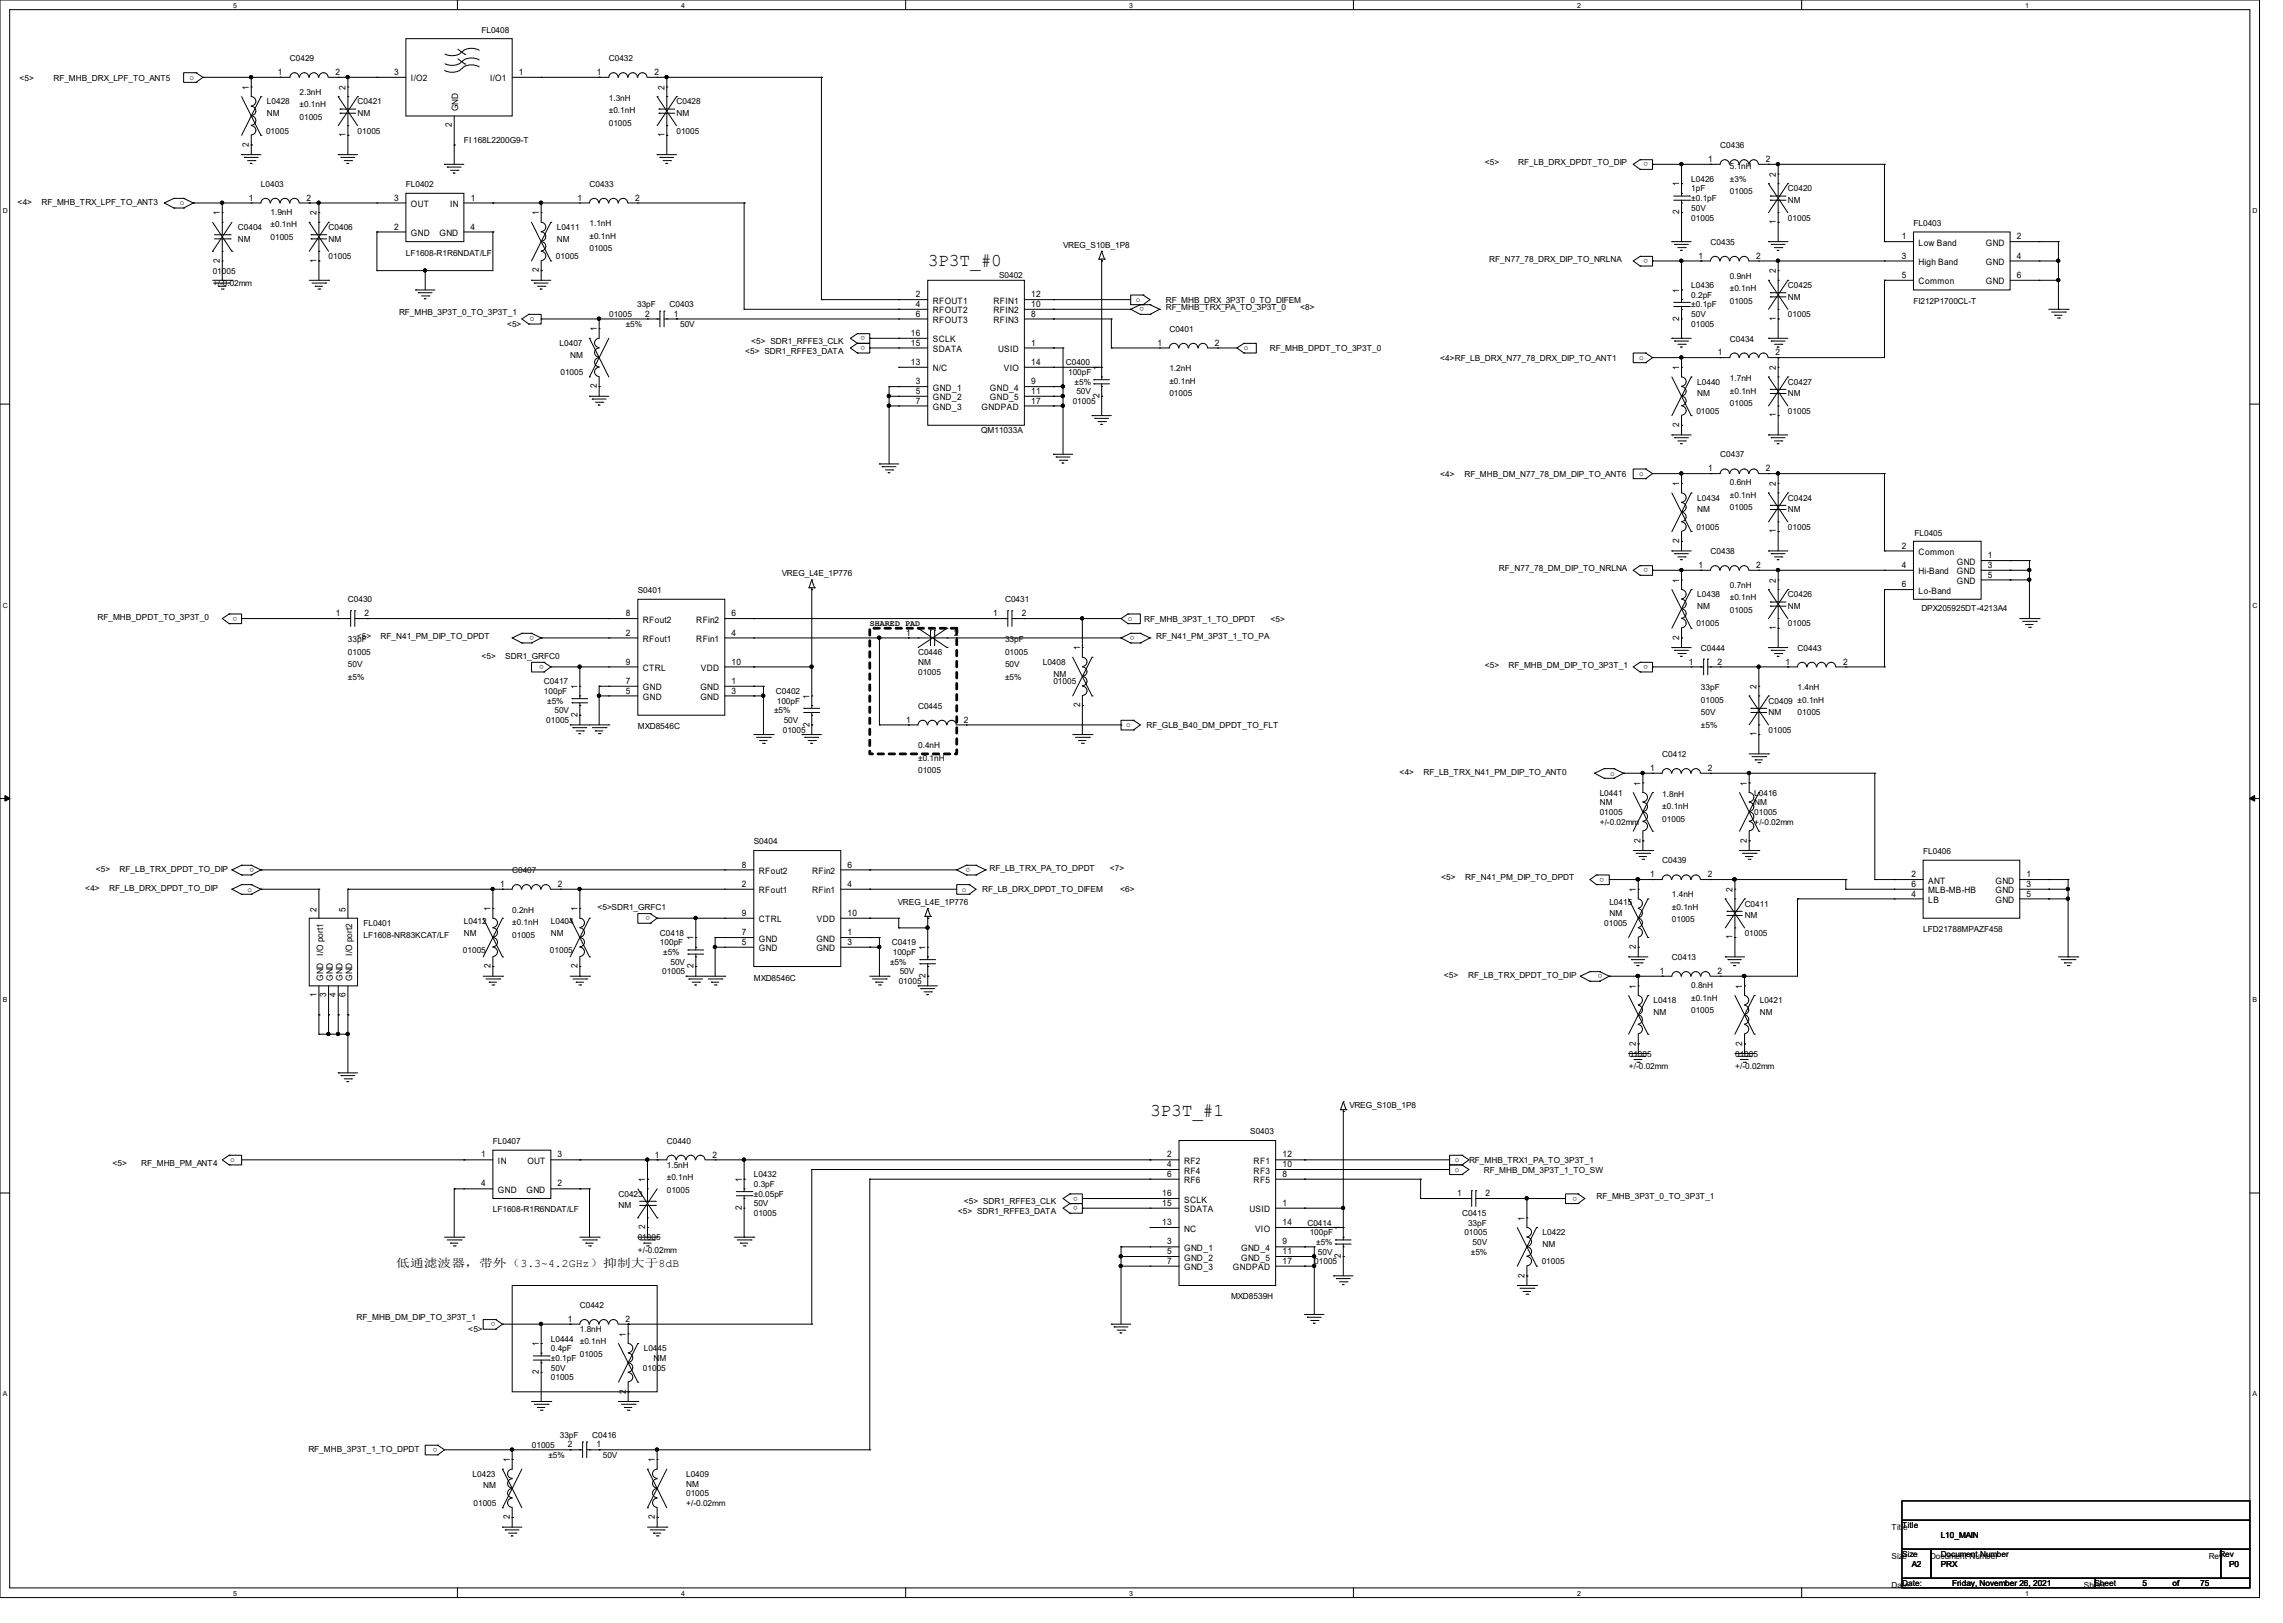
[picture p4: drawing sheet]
<svg xmlns="http://www.w3.org/2000/svg" width="210mm" height="149mm" viewBox="0 0 210 149" stroke-linecap="round" stroke-linejoin="round" font-family="sans-serif">
<defs><g id="words">
<g font-size="1.7">
<text x="85.3" y="24.4">3P3T_#0</text>
<text x="105.8" y="102.7">3P3T_#1</text>
</g>
<text font-size="1.1" x="36.4" y="116.5">低通滤波器，带外（3.3~4.2GHz）抑制大于8dB</text>
<g font-size=".8">
<text x="26.7" y="5.6">C0429</text>
<text x="44.3" y="3">FL0408</text>
<text x="56" y="5.6">C0432</text>
<text x="1.8" y="7.4">&lt;5&gt;</text>
<text x="4.9" y="7.4">RF_MHB_DRX_LPF_TO_ANT5</text>
<text x="17.4" y="7.3">o</text>
<text x="22.9" y="8.3" transform="rotate(-90 22.9 8.3)">1</text>
<text x="24.6" y="9.6">L0428</text>
<text x="24.6" y="10.7">NM</text>
<text x="25.6" y="6.9">1</text>
<text x="27.6" y="8.7">2.3nH</text>
<text x="27.6" y="9.9">±0.1nH</text>
<text x="27.6" y="11.1">01005</text>
<text x="30.9" y="6.9">2</text>
<text x="31.8" y="8.3" transform="rotate(-90 31.8 8.3)">2</text>
<text x="32.9" y="9.6">C0421</text>
<text x="32.9" y="10.7">NM</text>
<text x="36.2" y="6.9">3</text>
<text x="37.8" y="7.5">I/O2</text>
<text x="41.6" y="11.7" transform="rotate(-90 41.6 11.7)">2</text>
<text x="42.2" y="10.2" transform="rotate(-90 42.2 10.2)">GND</text>
<text x="45.1" y="7.5">I/O1</text>
<text x="47.7" y="6.9">1</text>
<text x="54.9" y="6.9">1</text>
<text x="56" y="9.3">1.3nH</text>
<text x="56" y="10.4">±0.1nH</text>
<text x="56" y="11.6">01005</text>
<text x="60.2" y="6.9">2</text>
<text x="61.1" y="8.3" transform="rotate(-90 61.1 8.3)">2</text>
<text x="62.2" y="9.6">C0428</text>
<text x="62.2" y="10.7">NM</text>
<text x="22.9" y="13.5" transform="rotate(-90 22.9 13.5)">2</text>
<text x="24" y="17.2">L0403</text>
<text x="24.5" y="12.3">01005</text>
<text x="31.8" y="12.6" transform="rotate(-90 31.8 12.6)">1</text>
<text x="32.9" y="12.3">01005</text>
<text x="37.3" y="17.2">FL0402</text>
<text x="42.7" y="13.2">FI 168L2200G9-T</text>
<text x="54.2" y="17.2">C0433</text>
<text x="61.1" y="12.6" transform="rotate(-90 61.1 12.6)">1</text>
<text x="62.2" y="12.3">01005</text>
<text x="136.6" y="15.2">&lt;5&gt;</text>
<text x="139.7" y="15.2">RF_LB_DRX_DPDT_TO_DIP</text>
<text x="151.6" y="14.9" transform="rotate(-180 151.6 14.9)">o</text>
<text x="154.5" y="17.1" transform="rotate(-90 154.5 17.1)">1</text>
<text x="155.6" y="16.7">L0426</text>
<text x="155.6" y="17.6">1pF</text>
<text x="157.1" y="14.9">1</text>
<text x="158.2" y="13.6">C0436</text>
<text x="159.1" y="15.6">5.1nH</text>
<text x="159.1" y="16.7">±3%</text>
<text x="159.1" y="17.9">01005</text>
<text x="162.4" y="14.9">2</text>
<text x="163.4" y="16.3" transform="rotate(-90 163.4 16.3)">2</text>
<text x="164.5" y="17.6">C0420</text>
<text x="1.6" y="18.8">&lt;4&gt;</text>
<text x="3.8" y="18.8">RF_MHB_TRX_LPF_TO_ANT3</text>
<text x="16.6" y="18.9">o</text>
<text x="20.2" y="19.8" transform="rotate(-90 20.2 19.8)">1</text>
<text x="21.9" y="21.2">C0404</text>
<text x="21.9" y="22.2">NM</text>
<text x="22.9" y="18.5">1</text>
<text x="24.9" y="19.7">1.9nH</text>
<text x="24.9" y="20.9">±0.1nH</text>
<text x="24.9" y="22.1">01005</text>
<text x="28.2" y="18.5">2</text>
<text x="29.1" y="19.8" transform="rotate(-90 29.1 19.8)">2</text>
<text x="30.2" y="21.2">C0406</text>
<text x="30.2" y="22.2">NM</text>
<text x="30.2" y="23.8">01005</text>
<text x="36.2" y="21.1">2</text>
<text x="36.2" y="18.5">3</text>
<text x="37.3" y="23.5">LF1608-R1R6NDAT/LF</text>
<text x="37.8" y="21.7">GND</text>
<text x="37.8" y="19">OUT</text>
<text x="40.4" y="21.7">GND</text>
<text x="41.4" y="19">IN</text>
<text x="43.3" y="21.1">4</text>
<text x="43.3" y="18.5">1</text>
<text x="49.6" y="19.8" transform="rotate(-90 49.6 19.8)">1</text>
<text x="51.1" y="23.8">01005</text>
<text x="51.2" y="21.2">L0411</text>
<text x="51.2" y="22.2">NM</text>
<text x="53.1" y="18.5">1</text>
<text x="54.2" y="20.8">1.1nH</text>
<text x="54.2" y="22">±0.1nH</text>
<text x="54.2" y="23.1">01005</text>
<text x="58.4" y="18.5">2</text>
<text x="97.8" y="22.8">VREG_S10B_1P8</text>
<text x="151.6" y="23.8" transform="rotate(-180 151.6 23.8)">o</text>
<text x="154.5" y="19.7" transform="rotate(-90 154.5 19.7)">2</text>
<text x="155.6" y="20.3">01005</text>
<text x="155.6" y="19.4">50V</text>
<text x="155.6" y="18.5">±0.1pF</text>
<text x="156.3" y="23.8">1</text>
<text x="157.4" y="22.5">C0435</text>
<text x="161.6" y="23.8">2</text>
<text x="163.4" y="20.6" transform="rotate(-90 163.4 20.6)">1</text>
<text x="164.5" y="18.7">NM</text>
<text x="164.5" y="20.3">01005</text>
<text x="174.9" y="22">1</text>
<text x="174.9" y="23.8">3</text>
<text x="176" y="20.7">FL0403</text>
<text x="176.5" y="22.6">Low Band</text>
<text x="182.7" y="22.6">GND</text>
<text x="185.5" y="22">2</text>
<text x="185.5" y="23.8">4</text>
<text x="19.6" y="25.2">01005</text>
<text x="19.6" y="26.3">+/-0.02mm</text>
<text x="20.2" y="24.2" transform="rotate(-90 20.2 24.2)">2</text>
<text x="29.1" y="24.2" transform="rotate(-90 29.1 24.2)">1</text>
<text x="36.7" y="29">RF_MHB_3P3T_0_TO_3P3T_1</text>
<text x="48.7" y="29.5">o</text>
<text x="49.6" y="25.1" transform="rotate(-90 49.6 25.1)">2</text>
<text x="56" y="29.2">01005</text>
<text x="58.6" y="28.3">33pF</text>
<text x="59.4" y="29.1">2</text>
<text x="61.6" y="28.3">C0403</text>
<text x="62" y="29.1">1</text>
<text x="84.3" y="27.3">2</text>
<text x="84.3" y="28.2">4</text>
<text x="84.3" y="29.1">6</text>
<text x="85.8" y="27.9">RFOUT1</text>
<text x="85.8" y="28.8">RFOUT2</text>
<text x="85.8" y="29.7">RFOUT3</text>
<text x="91.4" y="27.9">RFIN1</text>
<text x="91.4" y="29.7">RFIN3</text>
<text x="91.4" y="28.8">RFIN2</text>
<text x="91.9" y="25.6">S0402</text>
<text x="94.9" y="27.3">12</text>
<text x="94.9" y="29.1">8</text>
<text x="94.9" y="28.2">10</text>
<text x="104.5" y="27.8">o</text>
<text x="105.2" y="28.3" transform="rotate(-180 105.2 28.3)">o</text>
<text x="107.2" y="28.5">RF_MHB_TRX_PA_TO_3P3T_0</text>
<text x="107.2" y="27.9">RF_MHB_DRX_3P3T_0_TO_DIFEM</text>
<text x="119.6" y="28.5">&lt;8&gt;</text>
<text x="137" y="24.1">RF_N77_78_DRX_DIP_TO_NRLNA</text>
<text x="154.5" y="29.5" transform="rotate(-90 154.5 29.5)">2</text>
<text x="154.5" y="26.9" transform="rotate(-90 154.5 26.9)">1</text>
<text x="155.6" y="26.5">L0436</text>
<text x="155.6" y="27.4">0.2pF</text>
<text x="155.6" y="29.2">50V</text>
<text x="155.6" y="28.3">±0.1pF</text>
<text x="159.1" y="25.6">0.9nH</text>
<text x="159.1" y="26.8">±0.1nH</text>
<text x="159.1" y="27.9">01005</text>
<text x="163.4" y="29.5" transform="rotate(-90 163.4 29.5)">1</text>
<text x="163.4" y="25.1" transform="rotate(-90 163.4 25.1)">2</text>
<text x="164.5" y="26.5">C0425</text>
<text x="164.5" y="27.6">NM</text>
<text x="164.5" y="29.2">01005</text>
<text x="174.9" y="25.6">5</text>
<text x="176" y="27.9">FI212P1700CL-T</text>
<text x="176.5" y="24.4">High Band</text>
<text x="176.5" y="26.2">Common</text>
<text x="182.7" y="24.4">GND</text>
<text x="182.7" y="26.2">GND</text>
<text x="185.5" y="25.6">6</text>
<text x="46.6" y="30.1">&lt;5&gt;</text>
<text x="51.5" y="31.8">L0407</text>
<text x="51.6" y="34.5">01005</text>
<text x="52.4" y="32.9">NM</text>
<text x="54.9" y="35.7" transform="rotate(-90 54.9 35.7)">2</text>
<text x="54.9" y="30.5" transform="rotate(-90 54.9 30.5)">1</text>
<text x="57.6" y="30.1">±5%</text>
<text x="62.6" y="30.1">50V</text>
<text x="68.6" y="32.6">&lt;5&gt; SDR1_RFFE3_DATA</text>
<text x="69.1" y="31.7">&lt;5&gt; SDR1_RFFE3_CLK</text>
<text x="79.6" y="31.8" transform="rotate(-180 79.6 31.8)">o</text>
<text x="79.6" y="30.9" transform="rotate(-180 79.6 30.9)">o</text>
<text x="83.8" y="30.9">16</text>
<text x="83.8" y="31.8">15</text>
<text x="83.8" y="33.6">13</text>
<text x="84.3" y="35.3">3</text>
<text x="85.8" y="35.9">GND_1</text>
<text x="85.8" y="31.5">SCLK</text>
<text x="85.8" y="32.4">SDATA</text>
<text x="85.8" y="34.2">N/C</text>
<text x="91.1" y="35.9">GND_4</text>
<text x="91.8" y="32.4">USID</text>
<text x="92.3" y="34.2">VIO</text>
<text x="94.9" y="35.3">9</text>
<text x="94.9" y="31.8">1</text>
<text x="94.9" y="33.6">14</text>
<text x="98" y="33.6">C0400</text>
<text x="98.3" y="34.5">100pF</text>
<text x="98.8" y="35.4">±5%</text>
<text x="101.1" y="34" transform="rotate(-90 101.1 34)">1</text>
<text x="106.5" y="31.8">1</text>
<text x="107.6" y="30.5">C0401</text>
<text x="107.6" y="34.2">1.2nH</text>
<text x="107.6" y="35.3">±0.1nH</text>
<text x="111.8" y="31.8">2</text>
<text x="114.4" y="32.2">o</text>
<text x="116.8" y="32.3">RF_MHB_DPDT_TO_3P3T_0</text>
<text x="132.5" y="33.2">&lt;4&gt;RF_LB_DRX_N77_78_DRX_DIP_TO_ANT1</text>
<text x="150.8" y="33.1">o</text>
<text x="154.5" y="34" transform="rotate(-90 154.5 34)">1</text>
<text x="155.6" y="30.1">01005</text>
<text x="156.1" y="35.4">L0440</text>
<text x="158" y="32.7">1</text>
<text x="159.1" y="31.4">C0434</text>
<text x="159.1" y="35.1">1.7nH</text>
<text x="163.3" y="32.7">2</text>
<text x="163.4" y="34" transform="rotate(-90 163.4 34)">2</text>
<text x="164.5" y="35.4">C0427</text>
<text x="84.3" y="36.2">5</text>
<text x="84.3" y="37.1">7</text>
<text x="85.8" y="36.8">GND_2</text>
<text x="85.8" y="37.7">GND_3</text>
<text x="90.3" y="39.8">QM11033A</text>
<text x="90.3" y="37.7">GNDPAD</text>
<text x="91.1" y="36.8">GND_5</text>
<text x="94.8" y="37.1">17</text>
<text x="94.9" y="36.2">11</text>
<text x="98.7" y="37.2">01005</text>
<text x="99" y="36.3">50V</text>
<text x="101.1" y="36.6" transform="rotate(-90 101.1 36.6)">2</text>
<text x="107.6" y="36.5">01005</text>
<text x="154.5" y="39.3" transform="rotate(-90 154.5 39.3)">2</text>
<text x="156" y="38.1">01005</text>
<text x="156.1" y="36.5">NM</text>
<text x="159.1" y="36.2">±0.1nH</text>
<text x="159.1" y="37.3">01005</text>
<text x="163.4" y="38.4" transform="rotate(-90 163.4 38.4)">1</text>
<text x="164.5" y="36.5">NM</text>
<text x="164.5" y="38.1">01005</text>
<text x="132.5" y="43.9">&lt;4&gt;</text>
<text x="134.7" y="43.9">RF_MHB_DM_N77_78_DM_DIP_TO_ANT6</text>
<text x="150.8" y="43.8">o</text>
<text x="154.5" y="44.7" transform="rotate(-90 154.5 44.7)">1</text>
<text x="156.1" y="46.1">L0434</text>
<text x="156.1" y="47.1">NM</text>
<text x="157.1" y="43.3">1</text>
<text x="158.2" y="42.1">C0437</text>
<text x="159.1" y="44.6">0.6nH</text>
<text x="159.1" y="45.8">±0.1nH</text>
<text x="159.1" y="47">01005</text>
<text x="162.4" y="43.3">2</text>
<text x="163.4" y="44.7" transform="rotate(-90 163.4 44.7)">2</text>
<text x="164.5" y="46.1">C0424</text>
<text x="164.5" y="47.1">NM</text>
<text x="71.9" y="53">VREG_L4E_1P776</text>
<text x="137.9" y="52.5">RF_N77_78_DM_DIP_TO_NRLNA</text>
<text x="151.6" y="52.3" transform="rotate(-180 151.6 52.3)">o</text>
<text x="154.5" y="50" transform="rotate(-90 154.5 50)">2</text>
<text x="154.5" y="53.6" transform="rotate(-90 154.5 53.6)">1</text>
<text x="156" y="48.7">01005</text>
<text x="156.3" y="52.2">1</text>
<text x="157.4" y="51">C0438</text>
<text x="161.6" y="52.2">2</text>
<text x="163.4" y="53.6" transform="rotate(-90 163.4 53.6)">2</text>
<text x="163.4" y="49.1" transform="rotate(-90 163.4 49.1)">1</text>
<text x="164.5" y="48.7">01005</text>
<text x="174.9" y="50.5">2</text>
<text x="174.9" y="52.2">4</text>
<text x="176.1" y="49.3">FL0405</text>
<text x="176.5" y="51.1">Common</text>
<text x="176.5" y="52.8">Hi-Band</text>
<text x="180" y="51.9">GND</text>
<text x="180" y="52.8">GND</text>
<text x="180" y="53.7">GND</text>
<text x="182.9" y="51.3">1</text>
<text x="182.9" y="52.2">3</text>
<text x="182.9" y="53.1">5</text>
<text x="9" y="57">RF_MHB_DPDT_TO_3P3T_0</text>
<text x="21.8" y="56.7" transform="rotate(-180 21.8 56.7)">o</text>
<text x="30.9" y="56.7">1</text>
<text x="32" y="55.4">C0430</text>
<text x="32" y="59.1">33pF</text>
<text x="32.8" y="58.8">&lt;5&gt;</text>
<text x="33.5" y="56.7">2</text>
<text x="35" y="58.8">RF_N41_PM_DIP_TO_DPDT</text>
<text x="49.2" y="58.5" transform="rotate(-180 49.2 58.5)">o</text>
<text x="57.6" y="58.5">2</text>
<text x="57.6" y="56.7">8</text>
<text x="58.7" y="54.5">S0401</text>
<text x="59.1" y="59.1">RFout1</text>
<text x="59.1" y="57.3">RFout2</text>
<text x="64.1" y="59.1">RFin1</text>
<text x="64.1" y="57.3">RFin2</text>
<text x="67.3" y="58.5">4</text>
<text x="67.3" y="56.7">6</text>
<text x="80" y="57.6">SHARED PAD</text>
<text x="83.4" y="58.5">1</text>
<text x="87.8" y="58.5">2</text>
<text x="91.4" y="56.7">1</text>
<text x="92.5" y="55.4">C0431</text>
<text x="92.5" y="59.1">33pF</text>
<text x="94" y="56.7">2</text>
<text x="99.4" y="59.8" transform="rotate(-90 99.4 59.8)">1</text>
<text x="103.8" y="57.1">o</text>
<text x="104.4" y="58.5" transform="rotate(-180 104.4 58.5)">o</text>
<text x="105.2" y="57.2">RF_MHB_3P3T_1_TO_DPDT</text>
<text x="106.3" y="58.8">RF_N41_PM_3P3T_1_TO_PA</text>
<text x="116.9" y="57.2">&lt;5&gt;</text>
<text x="154.5" y="58.8" transform="rotate(-90 154.5 58.8)">2</text>
<text x="156" y="57.6">01005</text>
<text x="156.1" y="54.9">L0438</text>
<text x="156.1" y="56">NM</text>
<text x="156.5" y="59.9">C0444</text>
<text x="159.1" y="54.1">0.7nH</text>
<text x="159.1" y="55.2">±0.1nH</text>
<text x="159.1" y="56.4">01005</text>
<text x="163.4" y="58" transform="rotate(-90 163.4 58)">1</text>
<text x="164.5" y="54.9">C0426</text>
<text x="164.5" y="56">NM</text>
<text x="164.5" y="57.6">01005</text>
<text x="165.4" y="59.9">C0443</text>
<text x="174.9" y="54">6</text>
<text x="176.5" y="54.6">Lo-Band</text>
<text x="176.7" y="56.2">DPX205925DT-4213A4</text>
<text x="32" y="60.2">01005</text>
<text x="32" y="61.3">50V</text>
<text x="32" y="62.5">±5%</text>
<text x="44.3" y="60.6">&lt;5&gt;</text>
<text x="46.5" y="60.6">SDR1_GRFC0</text>
<text x="50" y="61.2" transform="rotate(-180 50 61.2)">o</text>
<text x="50" y="62.9">C0417</text>
<text x="50" y="63.8">100pF</text>
<text x="50.3" y="64.7">±5%</text>
<text x="51" y="65.6">50V</text>
<text x="53.1" y="66" transform="rotate(-90 53.1 66)">2</text>
<text x="53.1" y="63.4" transform="rotate(-90 53.1 63.4)">1</text>
<text x="57.6" y="63.8">5</text>
<text x="57.6" y="62.9">7</text>
<text x="57.6" y="61.1">9</text>
<text x="59.1" y="64.4">GND</text>
<text x="59.1" y="63.5">GND</text>
<text x="59.1" y="61.7">CTRL</text>
<text x="64.4" y="63.5">GND</text>
<text x="64.4" y="64.4">GND</text>
<text x="64.5" y="61.7">VDD</text>
<text x="67.3" y="62.9">1</text>
<text x="67.3" y="63.8">3</text>
<text x="67.3" y="61.1">10</text>
<text x="71.2" y="65.6">±5%</text>
<text x="71.4" y="63.8">C0402</text>
<text x="71.5" y="64.7">100pF</text>
<text x="74.5" y="64.3" transform="rotate(-90 74.5 64.3)">1</text>
<text x="84.5" y="65.2">C0445</text>
<text x="84.5" y="60.3">C0446</text>
<text x="84.5" y="61.2">NM</text>
<text x="84.5" y="62.1">01005</text>
<text x="92.5" y="60.2">01005</text>
<text x="92.5" y="61.3">50V</text>
<text x="92.5" y="62.5">±5%</text>
<text x="95.9" y="61.2">L0408</text>
<text x="96.9" y="62.2">NM</text>
<text x="96.9" y="63">01005</text>
<text x="99.4" y="65.1" transform="rotate(-90 99.4 65.1)">2</text>
<text x="136.6" y="61.4">&lt;5&gt;</text>
<text x="138.8" y="61.4">RF_MHB_DM_DIP_TO_3P3T_1</text>
<text x="151.6" y="61.2" transform="rotate(-180 151.6 61.2)">o</text>
<text x="155.4" y="61.1">1</text>
<text x="156.5" y="63.5">33pF</text>
<text x="156.5" y="64.6">01005</text>
<text x="156.5" y="65.8">50V</text>
<text x="158" y="61.1">2</text>
<text x="161.6" y="63.4" transform="rotate(-90 161.6 63.4)">2</text>
<text x="162.7" y="64.7">C0409 ±0.1nH</text>
<text x="162.7" y="65.8">NM</text>
<text x="164.3" y="61.1">1</text>
<text x="165.4" y="63.5">1.4nH</text>
<text x="165.4" y="65.8">01005</text>
<text x="169.6" y="61.1">2</text>
<text x="50.3" y="66.5">01005</text>
<text x="58.7" y="67.1">MXD8546C</text>
<text x="72" y="67.4">01005</text>
<text x="72.1" y="66.5">50V</text>
<text x="74.5" y="66.8" transform="rotate(-90 74.5 66.8)">2</text>
<text x="83.4" y="66.5">1</text>
<text x="84.5" y="68.8">0.4nH</text>
<text x="84.5" y="70">±0.1nH</text>
<text x="84.5" y="71.1">01005</text>
<text x="88.7" y="66.5">2</text>
<text x="103.6" y="66.9">o</text>
<text x="105.5" y="67">RF_GLB_B40_DM_DPDT_TO_FLT</text>
<text x="128.8" y="71.3">&lt;4&gt;</text>
<text x="130.9" y="71.3">RF_LB_TRX_N41_PM_DIP_TO_ANT0</text>
<text x="148.1" y="71.3">o</text>
<text x="151.8" y="70.9">1</text>
<text x="152.9" y="69.6">C0412</text>
<text x="156.5" y="67">±5%</text>
<text x="157.1" y="70.9">2</text>
<text x="161.6" y="67.7" transform="rotate(-90 161.6 67.7)">1</text>
<text x="162.7" y="67.4">01005</text>
<text x="69.3" y="77.6">S0404</text>
<text x="147.2" y="73.2">L0441</text>
<text x="147.2" y="74.1">NM</text>
<text x="147.2" y="75">01005</text>
<text x="147.2" y="75.9">+/-0.02mm</text>
<text x="150.9" y="77.5" transform="rotate(-90 150.9 77.5)">2</text>
<text x="150.9" y="72.3" transform="rotate(-90 150.9 72.3)">1</text>
<text x="152.9" y="73.3">1.8nH</text>
<text x="152.9" y="74.4">±0.1nH</text>
<text x="152.9" y="75.6">01005</text>
<text x="160.7" y="77.5" transform="rotate(-90 160.7 77.5)">2</text>
<text x="160.7" y="72.3" transform="rotate(-90 160.7 72.3)">1</text>
<text x="161.4" y="73.2">L0416</text>
<text x="161.4" y="74.1">NM</text>
<text x="161.4" y="75">01005</text>
<text x="161.4" y="75.9">+/-0.02mm</text>
<text x="7.8" y="82">&lt;4&gt;</text>
<text x="8.8" y="80.2">&lt;5&gt;</text>
<text x="10" y="82">RF_LB_DRX_DPDT_TO_DIP</text>
<text x="11" y="80.2">RF_LB_TRX_DPDT_TO_DIP</text>
<text x="22.8" y="82">o</text>
<text x="23.4" y="79.8" transform="rotate(-180 23.4 79.8)">o</text>
<text x="29.1" y="83.8" transform="rotate(-90 29.1 83.8)">2</text>
<text x="31.8" y="83.8" transform="rotate(-90 31.8 83.8)">5</text>
<text x="45.1" y="83.8" transform="rotate(-90 45.1 83.8)">1</text>
<text x="46" y="81.6">1</text>
<text x="47.1" y="80.3">C0407</text>
<text x="47.1" y="84">0.2nH</text>
<text x="51.3" y="81.6">2</text>
<text x="53.1" y="83.8" transform="rotate(-90 53.1 83.8)">1</text>
<text x="55" y="83.7">&lt;5&gt;SDR1_GRFC1</text>
<text x="68.3" y="81.6">2</text>
<text x="68.3" y="79.8">8</text>
<text x="69.8" y="82.2">RFout1</text>
<text x="69.8" y="80.4">RFout2</text>
<text x="74.7" y="82.2">RFin1</text>
<text x="74.7" y="80.4">RFin2</text>
<text x="78" y="81.6">4</text>
<text x="78" y="79.8">6</text>
<text x="82.6" y="83.2">VREG_L4E_1P776</text>
<text x="88.5" y="82">o</text>
<text x="89.2" y="79.8" transform="rotate(-180 89.2 79.8)">o</text>
<text x="90.3" y="82.1">RF_LB_DRX_DPDT_TO_DIFEM</text>
<text x="91" y="80.1">RF_LB_TRX_PA_TO_DPDT</text>
<text x="102.1" y="80.1">&lt;7&gt;</text>
<text x="103.1" y="82.1">&lt;6&gt;</text>
<text x="132.6" y="81">&lt;5&gt;</text>
<text x="134.8" y="81">RF_N41_PM_DIP_TO_DPDT</text>
<text x="147.6" y="80.7" transform="rotate(-180 147.6 80.7)">o</text>
<text x="148" y="83.2">L0415</text>
<text x="150.5" y="82" transform="rotate(-90 150.5 82)">1</text>
<text x="151.8" y="80.7">1</text>
<text x="152.9" y="79.4">C0439</text>
<text x="153.8" y="82.5">1.4nH</text>
<text x="153.8" y="83.7">±0.1nH</text>
<text x="157.1" y="80.7">2</text>
<text x="159.4" y="82" transform="rotate(-90 159.4 82)">2</text>
<text x="160.5" y="83.4">C0411</text>
<text x="175.8" y="81.6">6</text>
<text x="175.8" y="82.5">4</text>
<text x="175.8" y="80.7">2</text>
<text x="176.9" y="78.5">FL0406</text>
<text x="177.4" y="82.2">MLB-MB-HB</text>
<text x="177.4" y="83.1">LB</text>
<text x="177.4" y="81.3">ANT</text>
<text x="183.6" y="81.3">GND</text>
<text x="183.6" y="83.1">GND</text>
<text x="183.6" y="82.2">GND</text>
<text x="186.4" y="80.7">1</text>
<text x="186.4" y="82.5">5</text>
<text x="186.4" y="81.6">3</text>
<text x="29.7" y="87.9" transform="rotate(-90 29.7 87.9)">I/O port1</text>
<text x="32.4" y="87.9" transform="rotate(-90 32.4 87.9)">I/O port2</text>
<text x="33.4" y="85.2">FL0401</text>
<text x="33.4" y="86.2">LF1608-NR83KCAT/LF</text>
<text x="42.6" y="87.7">01005</text>
<text x="42.7" y="85">L0412</text>
<text x="42.7" y="86.1">NM</text>
<text x="45.1" y="89.1" transform="rotate(-90 45.1 89.1)">2</text>
<text x="47.1" y="85.1">±0.1nH</text>
<text x="47.1" y="86.2">01005</text>
<text x="50.6" y="87.7">01005</text>
<text x="50.7" y="85">L0404</text>
<text x="50.7" y="86.1">NM</text>
<text x="53.1" y="89.1" transform="rotate(-90 53.1 89.1)">2</text>
<text x="59.8" y="84.3" transform="rotate(-180 59.8 84.3)">o</text>
<text x="60.7" y="86.1">C0418</text>
<text x="60.7" y="87">100pF</text>
<text x="60.9" y="89.6">01005</text>
<text x="61" y="87.8">±5%</text>
<text x="61.7" y="88.7">50V</text>
<text x="63.8" y="89.1" transform="rotate(-90 63.8 89.1)">2</text>
<text x="63.8" y="86.5" transform="rotate(-90 63.8 86.5)">1</text>
<text x="68.3" y="86.9">5</text>
<text x="68.3" y="86">7</text>
<text x="68.3" y="84.2">9</text>
<text x="69.8" y="87.5">GND</text>
<text x="69.8" y="86.6">GND</text>
<text x="69.8" y="84.8">CTRL</text>
<text x="75.1" y="86.6">GND</text>
<text x="75.1" y="87.5">GND</text>
<text x="75.1" y="84.8">VDD</text>
<text x="78" y="86">1</text>
<text x="78" y="86.9">3</text>
<text x="78" y="84.2">10</text>
<text x="81.9" y="88.7">±5%</text>
<text x="82" y="87">C0419</text>
<text x="82.1" y="87.8">100pF</text>
<text x="82.8" y="89.6">50V</text>
<text x="85.1" y="90" transform="rotate(-90 85.1 90)">2</text>
<text x="85.1" y="87.4" transform="rotate(-90 85.1 87.4)">1</text>
<text x="132.8" y="90">&lt;5&gt;</text>
<text x="135.1" y="90">RF_LB_TRX_DPDT_TO_DIP</text>
<text x="147.4" y="89.6" transform="rotate(-180 147.4 89.6)">o</text>
<text x="147.6" y="85.2">01005</text>
<text x="148" y="84.3">NM</text>
<text x="150.5" y="87.3" transform="rotate(-90 150.5 87.3)">2</text>
<text x="152.7" y="89.6">1</text>
<text x="153.8" y="84.8">01005</text>
<text x="153.8" y="88.3">C0413</text>
<text x="158" y="89.6">2</text>
<text x="159.4" y="86.4" transform="rotate(-90 159.4 86.4)">1</text>
<text x="160.5" y="84.5">NM</text>
<text x="160.5" y="86.1">01005</text>
<text x="176.9" y="85.7">LFD21788MPAZF458</text>
<text x="29.1" y="91.7" transform="rotate(-90 29.1 91.7)">1</text>
<text x="29.7" y="90.2" transform="rotate(-90 29.7 90.2)">GND</text>
<text x="30" y="91.7" transform="rotate(-90 30 91.7)">3</text>
<text x="30.6" y="90.2" transform="rotate(-90 30.6 90.2)">GND</text>
<text x="30.9" y="91.7" transform="rotate(-90 30.9 91.7)">4</text>
<text x="31.5" y="90.2" transform="rotate(-90 31.5 90.2)">GND</text>
<text x="31.8" y="91.7" transform="rotate(-90 31.8 91.7)">6</text>
<text x="32.4" y="90.2" transform="rotate(-90 32.4 90.2)">GND</text>
<text x="69.3" y="90.2">MXD8546C</text>
<text x="82.7" y="90.5">01005</text>
<text x="150.5" y="90.9" transform="rotate(-90 150.5 90.9)">1</text>
<text x="152.1" y="92.3">L0418</text>
<text x="152.1" y="93.3">NM</text>
<text x="155.6" y="90.8">0.8nH</text>
<text x="155.6" y="92">±0.1nH</text>
<text x="155.6" y="93.2">01005</text>
<text x="160.3" y="90.9" transform="rotate(-90 160.3 90.9)">1</text>
<text x="161.9" y="92.3">L0421</text>
<text x="161.9" y="93.3">NM</text>
<text x="124.1" y="101.9">VREG_S10B_1P8</text>
<text x="149.8" y="97.2">01005</text>
<text x="149.8" y="98.3">+/-0.02mm</text>
<text x="150.5" y="96.2" transform="rotate(-90 150.5 96.2)">2</text>
<text x="159.6" y="97.2">01005</text>
<text x="159.6" y="98.3">+/-0.02mm</text>
<text x="160.3" y="96.2" transform="rotate(-90 160.3 96.2)">2</text>
<text x="10.3" y="107.2">&lt;5&gt;</text>
<text x="13" y="107.2">RF_MHB_PM_ANT4</text>
<text x="21.2" y="106.9">o</text>
<text x="44.2" y="106.5">1</text>
<text x="45.3" y="105.2">FL0407</text>
<text x="45.8" y="107.1">IN</text>
<text x="48.5" y="107.1">OUT</text>
<text x="51.3" y="106.5">3</text>
<text x="60.2" y="106.5">1</text>
<text x="61.3" y="105.2">C0440</text>
<text x="61.3" y="107.4">1.5nH</text>
<text x="65.5" y="106.5">2</text>
<text x="107.4" y="106.5">2</text>
<text x="107.4" y="107.3">4</text>
<text x="108.9" y="107.1">RF2</text>
<text x="108.9" y="107.9">RF4</text>
<text x="115" y="104.3">S0403</text>
<text x="115.3" y="107.1">RF1</text>
<text x="115.3" y="107.9">RF3</text>
<text x="118" y="106.5">12</text>
<text x="118" y="107.3">10</text>
<text x="133.8" y="106.9">o</text>
<text x="133.8" y="107.8">o</text>
<text x="135.1" y="107">RF_MHB_TRX1_PA_TO_3P3T_1</text>
<text x="136.5" y="107.9">RF_MHB_DM_3P3T_1_TO_SW</text>
<text x="44.2" y="109.1">4</text>
<text x="45.3" y="111.5">LF1608-R1R6NDAT/LF</text>
<text x="45.8" y="109.7">GND</text>
<text x="48.4" y="109.7">GND</text>
<text x="51.3" y="109.1">2</text>
<text x="56.9" y="110.1">C0423</text>
<text x="56.9" y="111.1">NM</text>
<text x="59.3" y="113.1" transform="rotate(-90 59.3 113.1)">2</text>
<text x="59.3" y="108.7" transform="rotate(-90 59.3 108.7)">1</text>
<text x="61.3" y="108.5">±0.1nH</text>
<text x="61.3" y="109.7">01005</text>
<text x="68.2" y="111.3" transform="rotate(-90 68.2 111.3)">2</text>
<text x="68.2" y="108.7" transform="rotate(-90 68.2 108.7)">1</text>
<text x="69.3" y="108.3">L0432</text>
<text x="69.3" y="109.2">0.3pF</text>
<text x="69.3" y="111.8">01005</text>
<text x="69.3" y="111">50V</text>
<text x="69.3" y="110.1">±0.05pF</text>
<text x="88.1" y="111.7">&lt;5&gt; SDR1_RFFE3_DATA</text>
<text x="88.7" y="110.8">&lt;5&gt; SDR1_RFFE3_CLK</text>
<text x="99.1" y="111" transform="rotate(-180 99.1 111)">o</text>
<text x="99.1" y="110.1" transform="rotate(-180 99.1 110.1)">o</text>
<text x="106.9" y="110">16</text>
<text x="106.9" y="110.9">15</text>
<text x="106.9" y="112.7">13</text>
<text x="107.4" y="108.2">6</text>
<text x="108.9" y="110.6">SCLK</text>
<text x="108.9" y="111.5">SDATA</text>
<text x="108.9" y="113.3">NC</text>
<text x="108.9" y="108.8">RF6</text>
<text x="114.9" y="111.5">USID</text>
<text x="115.3" y="108.8">RF5</text>
<text x="115.4" y="113.3">VIO</text>
<text x="118" y="110.9">1</text>
<text x="118" y="108.2">8</text>
<text x="118" y="112.7">14</text>
<text x="120.3" y="112.7">C0414</text>
<text x="120.5" y="113.6">100pF</text>
<text x="123.4" y="113.2" transform="rotate(-90 123.4 113.2)">1</text>
<text x="134" y="110">1</text>
<text x="134.5" y="111.8">C0415</text>
<text x="134.7" y="113.6">01005</text>
<text x="135" y="112.7">33pF</text>
<text x="136.7" y="110">2</text>
<text x="140.2" y="112.3" transform="rotate(-90 140.2 112.3)">1</text>
<text x="141.9" y="113.6">L0422</text>
<text x="145.1" y="110.1" transform="rotate(-180 145.1 110.1)">o</text>
<text x="146.9" y="110.3">RF_MHB_3P3T_0_TO_3P3T_1</text>
<text x="58.7" y="114.1">01005</text>
<text x="58.7" y="115.2">+/-0.02mm</text>
<text x="107.4" y="114.5">3</text>
<text x="107.4" y="115.4">5</text>
<text x="107.4" y="116.2">7</text>
<text x="108.9" y="115.1">GND_1</text>
<text x="108.9" y="115.9">GND_2</text>
<text x="108.9" y="116.8">GND_3</text>
<text x="113.2" y="119.5">MXD8539H</text>
<text x="113.4" y="116.8">GNDPAD</text>
<text x="114.2" y="115.1">GND_4</text>
<text x="114.2" y="115.9">GND_5</text>
<text x="118" y="116.2">17</text>
<text x="118" y="114.5">9</text>
<text x="118" y="115.4">11</text>
<text x="120.9" y="116.3">01005</text>
<text x="121.1" y="114.5">±5%</text>
<text x="121.2" y="115.4">50V</text>
<text x="123.4" y="115.7" transform="rotate(-90 123.4 115.7)">2</text>
<text x="135.3" y="115.4">±5%</text>
<text x="135.5" y="114.5">50V</text>
<text x="140.2" y="117.5" transform="rotate(-90 140.2 117.5)">2</text>
<text x="141.8" y="116.3">01005</text>
<text x="141.9" y="114.7">NM</text>
<text x="32.8" y="121.5">RF_MHB_DM_DIP_TO_3P3T_1</text>
<text x="43.1" y="122.5">&lt;5&gt;</text>
<text x="45.6" y="121.6" transform="rotate(-180 45.6 121.6)">o</text>
<text x="49.6" y="123.8" transform="rotate(-90 49.6 123.8)">1</text>
<text x="50.7" y="123.4">L0444</text>
<text x="50.7" y="124.3">0.4pF</text>
<text x="50.7" y="125.2">±0.1pF</text>
<text x="52.2" y="121.6">1</text>
<text x="53.3" y="120.3">C0442</text>
<text x="53.3" y="122.5">1.8nH</text>
<text x="53.3" y="123.7">±0.1nH</text>
<text x="53.3" y="124.8">01005</text>
<text x="57.5" y="121.6">2</text>
<text x="57.6" y="122.9" transform="rotate(-90 57.6 122.9)">1</text>
<text x="59.2" y="124.3">L0445</text>
<text x="60.1" y="125.2">NM</text>
<text x="49.6" y="126.4" transform="rotate(-90 49.6 126.4)">2</text>
<text x="50.7" y="127">01005</text>
<text x="50.7" y="126.1">50V</text>
<text x="57.6" y="128.2" transform="rotate(-90 57.6 128.2)">2</text>
<text x="59.1" y="126.1">01005</text>
<text x="28.4" y="133.5">RF_MHB_3P3T_1_TO_DPDT</text>
<text x="40.3" y="133.2" transform="rotate(-180 40.3 133.2)">o</text>
<text x="43.5" y="135.8">L0423</text>
<text x="44.4" y="136.9">NM</text>
<text x="46.9" y="134.5" transform="rotate(-90 46.9 134.5)">1</text>
<text x="48.9" y="133.2">01005</text>
<text x="50.4" y="134.1">±5%</text>
<text x="51.5" y="132.3">33pF</text>
<text x="52.2" y="133.1">2</text>
<text x="54.5" y="132.3">C0416</text>
<text x="54.9" y="133.1">1</text>
<text x="55.5" y="134.1">50V</text>
<text x="60.2" y="134.5" transform="rotate(-90 60.2 134.5)">1</text>
<text x="63.1" y="135.8">L0409</text>
<text x="63.1" y="136.7">NM</text>
<text x="63.1" y="137.6">01005</text>
<text x="43.6" y="138.5">01005</text>
<text x="46.9" y="139.7" transform="rotate(-90 46.9 139.7)">2</text>
<text x="60.2" y="139.7" transform="rotate(-90 60.2 139.7)">2</text>
<text x="63.1" y="138.5">+/-0.02mm</text>
<text x="174" y="140.7">Title</text>
<text x="174" y="143.4">Size</text>
<text x="175" y="140.5">Title</text>
<text x="175" y="143.2">Size</text>
<text x="177.5" y="143.4">Document Number</text>
<text x="178.5" y="143.2">Document Number</text>
<text x="178.5" y="141.4">L10_MAIN</text>
<text x="203.2" y="143.4">Rev</text>
<text x="204.2" y="143.2">Rev</text>
<text x="174" y="146.1">Date:</text>
<text x="175" y="145.9">Date:</text>
<text x="175.9" y="144.1">A2</text>
<text x="178.5" y="144.1">PRX</text>
<text x="179.6" y="145.9">Friday, November 26, 2021</text>
<text x="191.7" y="146.1">Sheet</text>
<text x="192.7" y="145.9">Sheet</text>
<text x="197.1" y="145.9">5</text>
<text x="199.9" y="145.9">of</text>
<text x="202.4" y="145.9">75</text>
<text x="205" y="144.1">P0</text>
</g>
<g font-size=".6">
<text x="21.5" y=".7">5</text>
<text x="62.7" y=".7">4</text>
<text x="103.9" y=".7">3</text>
<text x="145.1" y=".7">2</text>
<text x="186.3" y=".7">1</text>
<text x=".3" y="19.6">D</text>
<text x="207.2" y="19.6">D</text>
<text x=".3" y="55.9">C</text>
<text x="207.2" y="55.9">C</text>
<text x=".3" y="92.2">B</text>
<text x="207.2" y="92.2">B</text>
<text x=".3" y="128.4">A</text>
<text x="207.2" y="128.4">A</text>
<text x="21.5" y="146.8">5</text>
<text x="62.7" y="146.8">4</text>
<text x="103.9" y="146.8">3</text>
<text x="145.1" y="146.8">2</text>
<text x="186.3" y="146.8">1</text>
</g>
</g></defs>
<path d="M0 0h207.9v146.9h-207.9zM.9 .9h206.1v145.2h-206.1z" fill="none" stroke="#000" stroke-width=".09"/>
<g fill="#fff">
<path d="M21.5 .1h.3v.7h-.3z"/>
<path d="M21.5 146.2h.3v.7h-.3z"/>
</g>
<path d="M42.1 0v.9M42.1 146v.9" fill="none" stroke="#000" stroke-width=".09"/>
<g fill="#fff">
<path d="M62.7 .1h.3v.7h-.3z"/>
<path d="M62.7 146.2h.3v.7h-.3z"/>
</g>
<path d="M83.3 0v.9M83.3 146v.9" fill="none" stroke="#000" stroke-width=".09"/>
<g fill="#fff">
<path d="M103.9 .1h.3v.7h-.3z"/>
<path d="M103.9 146.2h.3v.7h-.3z"/>
</g>
<path d="M124.5 0v.9M124.5 146v.9" fill="none" stroke="#000" stroke-width=".09"/>
<g fill="#fff">
<path d="M145.1 .1h.3v.7h-.3z"/>
<path d="M145.1 146.2h.3v.7h-.3z"/>
</g>
<path d="M165.7 0v.9M165.7 146v.9" fill="none" stroke="#000" stroke-width=".09"/>
<g fill="#fff">
<path d="M186.3 .1h.3v.7h-.3z"/>
<path d="M186.3 146.2h.3v.7h-.3z"/>
<path d="M.3 19h.4v.7h-.4z"/>
<path d="M207.2 19h.5v.7h-.5z"/>
<path d="M.3 55.3h.4v.7h-.4z"/>
<path d="M207.2 55.3h.5v.7h-.5z"/>
</g>
<path d="M0 37.2h.9M207 37.2h.9" fill="none" stroke="#000" stroke-width=".09"/>
<g fill="#fff">
<path d="M.3 91.6h.4v.7h-.4z"/>
<path d="M207.2 91.6h.4v.7h-.4z"/>
</g>
<path d="M0 73.4h.9M207 73.4h.9" fill="none" stroke="#000" stroke-width=".09"/>
<path d="M.5 73.2l.4 .2-.4 .3zM207 73.4l.4-.2v.5z" fill="#000" stroke="#000" stroke-width=".13"/>
<g fill="#fff">
<path d="M.3 127.8h.3v.8h-.3z"/>
<path d="M207.2 127.8h.4v.8h-.4z"/>
</g>
<g fill="none" stroke="#000" stroke-width=".09">
<path d="M15.1 18.7h.1M15.1 18.7l.9 .4M16 18.2h.1M16 19.1h.1M16 18.2l-.9 .5M16 19.1h.9M16 18.2h.9M16.9 18.2h.1M16.9 19.1h.1M16.9 18.2l.9 .5M17.8 18.7l-.9 .4M17.8 18.7h.1"/>
<path d="M17.8 18.7h6.2a.42 .42 0 0 1 .4-.5 .42 .42 0 0 1 .4 .5M18 6.7l.7 .4M18 6.7h.1M18 7.6h.1M18 6.7h-1.1v.9h1.1M18.7 7.1l-.7 .5M18.7 7.1h8a.42 .42 0 0 1 .4-.4 .42 .42 0 0 1 .4 .4M18.7 7.1h.1M20.4 19.6h.1M20.4 18.7h.1M20.4 18.7v2.9M22.2 14.2h.1"/>
<path d="M22.2 14.2h1.8M22.2 8.9l1.8 3.5M22.5 14.5h1.2M22.5 14.5h.1M22.8 14.8h.7M23 15h.1M23 15h.2M23.1 8h.1M23.1 13.3h.1M23.1 18.7h.1M23.1 12.4v1.8M23.1 9.8a.42 .42 0 0 1 .4 .4 .42 .42 0 0 1-.4 .4"/>
<path d="M23.1 10.7a.42 .42 0 0 1 .4 .4 .42 .42 0 0 1-.4 .4M23.1 11.6a.42 .42 0 0 1 .4 .4 .42 .42 0 0 1-.4 .4M23.1 7.1v1.8a.42 .42 0 0 1 .4 .4 .42 .42 0 0 1-.4 .4M23.1 7.1h.1M23.5 14.8h.1M24 8.9l-1.8 3.5M24 8.9h.1M24 12.4h.1M24.9 18.7a.42 .42 0 0 1 .4-.5 .42 .42 0 0 1 .4 .5M25.8 18.7a.42 .42 0 0 1 .4-.5 .42 .42 0 0 1 .4 .5M25.8 7.1h.1M26.7 18.7a.42 .42 0 0 1 .4-.5 .42 .42 0 0 1 .4 .5"/>
<path d="M27.6 18.7h9.7M28.4 7.1a.42 .42 0 0 0-.4-.4 .42 .42 0 0 0-.4 .4M28.4 18.7h.1M29.3 7.1a.42 .42 0 0 0-.4-.4 .42 .42 0 0 0-.5 .4M29.3 19.6h.1M29.3 18.7h.1M29.3 18.7v2.9M30.2 7.1a.42 .42 0 0 0-.4-.4 .42 .42 0 0 0-.5 .4M30.2 7.1h7.1M31.1 14.2h.1M31.1 14.2h1.8M31.1 8.9h.1"/>
<path d="M31.1 8.9l1.8 2.7M31.1 7.1h.1M31.3 10.4h.1M31.3 10h.1M31.3 10.4h1.4M31.3 10h1.4M31.4 14.5h1.2M31.4 14.5h.1M31.7 14.8h.6M31.9 15h.2M31.9 15h.1M32 11.6h.1"/>
<path d="M32 8.9h.1M32 12.4h.1M32 8h.1M32 10.4v3.8M32 7.1h.1M32 7.1v2.9M32.3 14.8h.1M32.9 8.9l-1.8 2.7M32.9 8.9h.1M34.7 18.7h.1M34.7 7.1h.1M37.3 17.8h5.4v4.4h-5.4z"/>
<path d="M37.3 3.6h9.8v7.1h-9.8zM40.9 15.1h.1M40.9 15.1h1.8M41.1 15.4h1.3M41.1 15.4h.1M41.4 15.7h.7M41.7 15.9h.1M41.7 15.9h.2M41.8 13.3h.1M41.8 10.7v4.4M42.1 15.7h.1M42.1 4.5l.7 .5"/>
<path d="M42.1 5.4l.7 .5M42.4 6.3a1.26 1.26 0 0 1-1.5 .2M42.4 4.8a1.26 1.26 0 0 1-1.5 .2M42.4 5.7a1.26 1.26 0 0 1-1.5 .2M42.7 18.7h11.5a.42 .42 0 0 1 .5-.5 .42 .42 0 0 1 .4 .5M42.8 5h.1M42.8 5.9h.1M44.1 4.6a1.33 1.33 0 0 0-1.6 .2M44.1 5.5a1.33 1.33 0 0 0-1.6 .2M44.1 6.1a1.33 1.33 0 0 0-1.6 .2M45.3 18.7h.1M47.1 7.1h8.9a.42 .42 0 0 1 .4-.4 .42 .42 0 0 1 .5 .4"/>
<path d="M49.8 19.6h.1M49.8 7.1h.1M49.8 18.7v1.7a.42 .42 0 0 1 .4 .5 .42 .42 0 0 1-.4 .4M49.8 18.7h.1M53.3 18.7h.1M55.1 18.7a.42 .42 0 0 1 .4-.5 .42 .42 0 0 1 .5 .5M55.1 7.1h.1M56 18.7a.42 .42 0 0 1 .4-.5 .42 .42 0 0 1 .5 .5M56.9 18.7a.42 .42 0 0 1 .4-.5 .42 .42 0 0 1 .4 .5M57.7 7.1a.42 .42 0 0 0-.4-.4 .42 .42 0 0 0-.4 .4M57.8 18.7h10.7M58.6 7.1a.42 .42 0 0 0-.4-.4 .42 .42 0 0 0-.4 .4"/>
<path d="M58.7 18.7h.1M59.5 7.1a.42 .42 0 0 0-.4-.4 .42 .42 0 0 0-.4 .4M59.6 7.1h16M60.5 14.2h1.7M60.5 14.2h.1M60.5 8.9l1.7 2.7M60.5 8.9h.1M60.5 7.1h.1M60.6 10.4h.1M60.6 10h.1M60.6 10.4h1.5M60.6 10h1.5"/>
<path d="M60.7 14.5h1.3M60.7 14.5h.1M61 14.8h.7M61.3 15h.1M61.3 11.6h.1M61.3 8.9h.1M61.3 12.4h.1M61.3 8h.1M61.3 10.4v3.8M61.3 7.1h.1M61.3 7.1v2.9M61.7 14.8h.1"/>
<path d="M62.2 8.9h.1M62.2 8.9l-1.7 2.7M68.5 18.7h.1M68.5 18.7v9.7M75.6 7.1h.1M75.6 7.1v20.5M150.9 15.6h.1M150.9 14.7h.1M150.9 14.7h1.1v.9h-1.1M150.9 14.7l-.7 .4 .7 .5M152 15.1h6.2a.42 .42 0 0 1 .5-.4 .42 .42 0 0 1 .4 .4M152 15.1h.1"/>
<path d="M154 18.4h1.4M154 18h1.4M154.7 17.8h.1M154.7 18.7h.1M154.7 16.9h.1M154.7 19.6h.1M154.7 18.4v3.8M154.7 15.1v2.9M155.4 18h.1M155.4 18.4h.1M157.4 15.1h.1M159.1 15.1a.42 .42 0 0 1 .5-.4 .42 .42 0 0 1 .4 .4"/>
<path d="M160 15.1a.42 .42 0 0 1 .4-.4 .42 .42 0 0 1 .5 .4M160.9 15.1a.42 .42 0 0 1 .4-.4 .42 .42 0 0 1 .5 .4M161.8 15.1h11.6M162.7 16.9h.1M162.7 16.9l1.8 2.7M162.7 15.1h.1M162.9 18.4h1.4M162.9 18h1.4M162.9 18.4h.1M162.9 18h.1M163.6 19.6h.1M163.6 16.9h.1"/>
<path d="M163.6 16h.1M163.6 18.4v3.8M163.6 15.1h.1M163.6 15.1v2.9M164.5 16.9l-1.8 2.7M164.5 16.9h.1M173.4 15.1h.1M173.4 15.1v7.1M19.6 25.8h1.7M19.6 23.1h.1M19.6 20.4l1.7 2.7M19.7 21.6h1.5"/>
<path d="M19.7 22h1.5M19.8 26h1.3M20.1 26.3h.7M20.1 26.3h.1M20.4 26.6h.1M20.4 20.4h.1M20.4 23.1h.1M20.4 24h.1M20.4 22v3.8M20.4 25.8h.1M20.5 26.6h.1M21.1 26h.1"/>
<path d="M21.2 21.6h.1M21.2 22h.1M21.3 25.8h.1M21.3 23.1h.1M21.3 20.4l-1.7 2.7M28.4 25.8h1.8M28.4 20.4h.1M28.4 20.4l1.8 2.7M28.6 21.6h1.5M28.6 22h1.5M28.6 22h.1M28.6 21.6h.1"/>
<path d="M28.7 26h1.3M29 26.3h.1M29 26.3h.7M29.3 26.6h.1M29.3 23.1h.1M29.3 20.4h.1M29.3 24h.1M29.3 22v3.8M29.4 26.6h.1M30 26h.1M30.2 25.8h.1M30.2 20.4l-1.8 2.7"/>
<path d="M30.2 20.4h.1M34.7 21.3h2.6M34.7 21.3h.1M34.7 24.9h.1M34.7 21.3v3.6M38.2 26.7h.1M38.2 26.7h1.8M38.5 26.9h1.3M38.5 26.9h.1M38.8 27.2h.7M39 27.5h.1M39 27.5h.2"/>
<path d="M39.1 24.9h.1M39.1 24.9v1.8M39.5 27.2h.1M42.7 21.3h2.6M45.3 21.3h.1M45.3 21.3v3.6h-10.6M48.6 28.9l-.6 .4 .6 .5M48.6 28.9h.1M48.6 29.8h.1M48.6 28.9h1.2v.9h-1.2M48.9 25.8h1.8M48.9 25.8h.1"/>
<path d="M48.9 20.4l1.8 3.6M49.1 26h1.3M49.1 26h.1M49.4 26.3h.7M49.7 26.6h.2M49.7 26.6h.1M49.8 24.9h.1M49.8 24v1.8M49.8 21.3a.42 .42 0 0 1 .4 .5 .42 .42 0 0 1-.4 .4M49.8 22.2a.42 .42 0 0 1 .4 .4 .42 .42 0 0 1-.4 .5M49.8 23.1a.42 .42 0 0 1 .4 .4 .42 .42 0 0 1-.4 .5M49.8 29.3h.1"/>
<path d="M49.8 29.3h10.9M50.1 26.3h.1M50.7 20.4h.1M50.7 24h.1M50.7 20.4l-1.8 3.6M54.2 36.4h1.8M54.2 36.4h.1M54.2 31.1l1.8 3.6M54.2 31.1h.1M54.2 34.7h.1M54.5 36.7h1.3M54.5 36.7h.1"/>
<path d="M54.8 37h.7M55 37.3h.2M55 37.3h.1M55.1 32a.42 .42 0 0 0-.4 .4 .42 .42 0 0 0 .4 .5M55.1 32.9a.42 .42 0 0 0-.4 .4 .42 .42 0 0 0 .4 .4M55.1 33.8a.42 .42 0 0 0-.4 .4 .42 .42 0 0 0 .4 .4M55.1 30.2h.1M55.1 35.6h.1M55.1 34.7v1.7M55.1 29.3v1.8a.42 .42 0 0 0-.4 .4 .42 .42 0 0 0 .4 .5M55.1 29.3h.1M55.5 37h.1"/>
<path d="M56 31.1l-1.8 3.6M59.6 29.3h.1M60.5 29.3h.1M60.7 28.6h.1M60.7 28.6v1.5M61.1 28.6h.1M61.1 28.6v1.5M61.1 29.3h24.2M61.3 29.3h.1M62.2 29.3h.1M68.5 28.4h.1M68.5 28.4h16.8"/>
<path d="M75.6 27.6h.1M75.6 27.6h9.7M78.9 31.6l-.7 .4 .7 .5M78.9 30.7l-.7 .4 .7 .5M78.9 32.5h.1M78.9 31.6h.1M78.9 31.6h1.1v.9h-1.1M78.9 30.7h.1M78.9 30.7h1.1v.9h-1.1M80 31.1h5.3M80 32h5.3M80 32h.1"/>
<path d="M80 31.1h.1M81.8 35.6h.1M81.8 36.4h.1M81.8 37.3h.1M81.8 35.6v7.1M81.8 36.4h3.5M81.8 35.6h3.5M81.8 37.3h3.5M82.7 33.8h2.6M82.7 35.6h.1M82.7 27.6h.1M82.7 36.4h.1"/>
<path d="M82.7 31.1h.1M82.7 32h.1M82.7 33.8h.1M82.7 37.3h.1M82.7 28.4h.1M82.7 29.3h.1M85.3 25.8h8.9v13.3h-8.9zM94.2 36.4h3.6M94.2 28.4h9.8M94.2 32h3.6M94.2 29.3h8M94.2 27.6h9.8"/>
<path d="M94.2 35.6h3.6M94.2 33.8h7.1M94.2 37.3h3.6M96.9 27.6h.1M96.9 32h.1M96.9 33.8h.1M96.9 35.6h.1M96.9 29.3h.1M96.9 36.4h.1M96.9 28.4h.1M96.9 37.3h.1M97.8 35.6h.1"/>
<path d="M97.8 36.4h.1M97.8 37.3h.1M97.8 32h.1M97.8 32v9.8M100.5 38.2h1.7M100.5 38.2h.1M100.6 34.9h.1M100.6 35.3h.1M100.6 34.9h1.5M100.6 35.3h1.5M100.7 38.5h1.3M100.7 38.5h.1"/>
<path d="M101 38.8h.7M101.1 23.8h.1M101.1 23.8h.5M101.3 39h.1M101.3 23.1l-.2 .7M101.3 24h.1M101.3 23.1h.1M101.3 23.8v11.1M101.3 23.1l.3 .7M101.3 34.7h.1M101.3 35.6h.1M101.3 33.8h.1"/>
<path d="M101.3 36.4h.1M101.3 35.3v2.9M101.6 23.8h.1M101.7 38.8h.1M102.2 32h.1M102.2 29.3h.1M102.2 29.3v2.7M102.2 32h5.4a.42 .42 0 0 1 .4-.4 .42 .42 0 0 1 .4 .4M104 28.4h.1M104 28.4l.9 .5M104.9 28.9h.1M104.9 28h.1"/>
<path d="M104.9 28.9h.9M104.9 28l-.9 .4M104.9 28h.9M105.2 27.1h.1M105.2 28h.1M105.2 27.1h-1.2v.9h1.2M105.2 27.1l.6 .5-.6 .4M105.8 28l.9 .4M105.8 28.9h.1M105.8 28h.1M106.7 28.4h.1M106.7 28.4l-.9 .5"/>
<path d="M106.7 32h.1M109.3 32a.42 .42 0 0 0-.4-.4 .42 .42 0 0 0-.4 .4M110.2 32a.42 .42 0 0 0-.4-.4 .42 .42 0 0 0-.5 .4M111.1 32a.42 .42 0 0 0-.4-.4 .42 .42 0 0 0-.5 .4M111.1 32h2.7M112 32h.1M113.8 32l.6 .5M113.8 32h.1M114.4 31.6h.1M114.4 32.5h.1M114.4 31.6h1.2v.9h-1.2M114.4 31.6l-.6 .4"/>
<path d="M150.9 24.5h.1M150.9 23.6h.1M150.9 23.6h1.1v.9h-1.1M150.9 23.6l-.7 .4 .7 .5M151.4 32.5h.1M151.4 33.4h.1M151.4 32.5h-1.2v.9h1.2M151.4 32.5l.6 .4M152 32.9l-.6 .5M152 24h5.4a.42 .42 0 0 1 .4-.4 .42 .42 0 0 1 .4 .4M152 32.9h7.1a.42 .42 0 0 1 .5-.4 .42 .42 0 0 1 .4 .4M152 24h.1"/>
<path d="M152 32.9h.1M153.8 31.1h.1M153.8 22.2h.1M153.8 31.1h1.8M153.8 22.2h1.8M153.8 34.7l1.8 3.5M154 27.8h1.4M154 28.2h1.4M154.1 31.4h.1M154.1 22.5h.1M154.1 31.4h1.2M154.1 22.5h1.2"/>
<path d="M154.3 31.7h.7M154.3 22.8h.7M154.6 31.9h.1M154.6 23h.1M154.6 31.9h.2M154.6 23h.2M154.7 35.6a.42 .42 0 0 1 .4 .4 .42 .42 0 0 1-.4 .4M154.7 36.4a.42 .42 0 0 1 .4 .5 .42 .42 0 0 1-.4 .4M154.7 37.3a.42 .42 0 0 1 .4 .5 .42 .42 0 0 1-.4 .4M154.7 33.8h.1M154.7 39.1h.1M154.7 38.2v1.8"/>
<path d="M154.7 32.9v1.8a.42 .42 0 0 1 .4 .4 .42 .42 0 0 1-.4 .4M154.7 31.1h.1M154.7 32.9h.1M154.7 22.2h.1M154.7 24v3.8M154.7 27.6h.1M154.7 28.4h.1M154.7 26.7h.1M154.7 29.3h.1M154.7 28.2v2.9M155 31.7h.1M155 22.8h.1"/>
<path d="M155.4 27.8h.1M155.4 28.2h.1M155.6 34.7l-1.8 3.5M155.6 34.7h.1M155.6 38.2h.1M156.5 24h.1M158.2 24a.42 .42 0 0 1 .5-.4 .42 .42 0 0 1 .4 .4M158.2 32.9h.1M159.1 24a.42 .42 0 0 1 .5-.4 .42 .42 0 0 1 .4 .4M160 24a.42 .42 0 0 1 .4-.4 .42 .42 0 0 1 .5 .4M160 32.9a.42 .42 0 0 1 .4-.4 .42 .42 0 0 1 .5 .4M160.9 24h15.1"/>
<path d="M160.9 32.9a.42 .42 0 0 1 .4-.4 .42 .42 0 0 1 .5 .4M161.8 24h.1M161.8 32.9a.42 .42 0 0 1 .4-.4 .42 .42 0 0 1 .4 .4M162.7 31.1h.1M162.7 22.2h.1M162.7 31.1h1.8M162.7 22.2h1.8M162.7 25.8h.1M162.7 25.8l1.8 2.6M162.7 34.7h.1M162.7 34.7l1.8 2.6M162.9 26.9h1.4"/>
<path d="M162.9 27.3h1.4M162.9 27.3h.1M162.9 26.9h.1M162.9 36.2h1.4M162.9 35.8h1.4M162.9 36.2h.1M162.9 35.8h.1M162.9 31.4h.1M162.9 22.5h.1M162.9 31.4h1.3M162.9 22.5h1.3M163.2 31.7h.7"/>
<path d="M163.2 22.8h.7M163.5 31.9h.1M163.5 23h.1M163.5 31.9h.2M163.5 23h.2M163.6 20.4h.1M163.6 28.4h.1M163.6 25.8h.1M163.6 29.3h.1M163.6 24.9h.1M163.6 27.3v3.8M163.6 32.9h.1"/>
<path d="M163.6 24h.1M163.6 24v2.9M163.6 32.9v2.9M163.6 37.3h.1M163.6 34.7h.1M163.6 38.2h.1M163.6 33.8h.1M163.6 36.2v3.8M163.9 31.7h.1M163.9 22.8h.1M164.5 25.8l-1.8 2.6M164.5 25.8h.1"/>
<path d="M164.5 34.7l-1.8 2.6M164.5 34.7h.1M173.4 22.2h2.6M173.4 25.8h2.6M173.4 22.2h.1M173.4 24h.1M173.4 25.8h.1M173.4 25.8v7.1h-10.7M176 21.3h8.9v5.4h-8.9zM184.9 22.2h4.5M184.9 25.8h4.5M184.9 24h4.5"/>
<path d="M187.6 22.2h.1M187.6 24h.1M187.6 25.8h.1M188.5 28.4h1.7M188.7 28.7h1.3M189 29h.7M189 29h.1M189.3 29.3h.1M189.4 22.2h.1M189.4 24h.1M189.4 25.8h.1M189.4 28.4h.1"/>
<path d="M189.4 22.2v6.2M189.4 29.3h.1M190 28.7h.1M190.2 28.4h.1M21.1 57.4h.1M21.1 56.5h.1M21.1 56.5h1.1v.9h-1.1M21.1 56.5l-.7 .4 .7 .5M22.2 56.9h10.1M22.2 56.9h.1M31.1 56.9h.1M32 56.9h.1"/>
<path d="M32.3 56.2h.1M32.3 56.2v1.4M32.6 56.2h.1M32.6 56.9h26.1M32.6 56.2v1.4M32.9 56.9h.1M33.8 56.9h.1M47.1 58.7h.1M47.1 58.7l.9 .4M48 58.3l-.9 .4M48 59.1h.1M48 58.3h.1"/>
<path d="M48 58.3h.9M48 59.1h.9M48.9 59.1h.1M48.9 58.3h.1M48.9 58.3l.9 .4M49.8 58.7h.1M49.8 58.7l-.9 .4M49.8 58.7h8.9M56 58.7h.1M56 56.9h.1M58.7 55.1h8v10.7h-8zM66.7 56.9h26"/>
<path d="M66.7 58.7h18.9M69.3 58.7h.1M69.3 56.9h.1M74.4 54.1h.1M74.4 54.1h.5M74.7 54.2h.1M74.7 53.3h.1M74.7 54.1v11.1M74.7 53.3l-.3 .8M74.7 53.3l.2 .8M74.9 54.1h.1M80.9 42.7h1.8"/>
<path d="M80.9 42.7h.1M80.9 58.7h.1M80.9 58.7v8M81.2 42.9h.1M81.2 42.9h1.2M81.4 43.2h.7M81.7 43.5h.2M81.7 43.5h.1M82.1 43.2h.1M83.6 58.7h.1M84.5 58.7h.1M84.5 57.8l2.6 1.8"/>
<path d="M85.6 58h.1M85.6 58v1.4M86 58h.1M86 58.7h17.1M86 58v1.4M87.1 57.8l-2.6 1.8M87.1 58.7h.1M87.1 59.6h.1M87.1 57.8h.1M88 58.7h.1M91.6 56.9h.1M92.5 56.9h.1"/>
<path d="M92.7 56.2h.1M92.7 56.2v1.4M93.1 56.2h.1M93.1 56.9h10M93.1 56.2v1.4M93.3 56.9h.1M94.2 56.9h.1M96.9 41.8h.1M96.9 41.8h1.8M97.2 42h.1M97.2 42h1.2M97.5 42.3h.6"/>
<path d="M97.7 42.6h.1M97.7 42.6h.2M98.1 42.3h.1M99.6 59.6h.1M99.6 56.9v3.6a.42 .42 0 0 1 .4 .4 .42 .42 0 0 1-.4 .4M99.6 56.9h.1M103.1 58.7h.1M103.1 56.9l.7 .5M103.1 58.7l.9 .4M103.8 56.5h.1M103.8 57.4h.1M103.8 56.5h1.1v.9h-1.1"/>
<path d="M103.8 56.5l-.7 .4M104 58.3h.9M104 59.1h.1M104 58.3h.1M104 59.1h.9M104 58.3l-.9 .4M104.9 59.1h.1M104.9 58.3h.1M104.9 58.3l.9 .4M105.8 58.7l-.9 .4M105.8 58.7h.1M150.9 52.9h.1"/>
<path d="M150.9 52h.1M150.9 52h1.1v.9h-1.1M150.9 52l-.7 .5 .7 .4M151.4 43.1h.1M151.4 44h.1M151.4 43.1h-1.2v.9h1.2M151.4 43.1l.6 .5M152 43.6l-.6 .4M152 43.6h6.2a.42 .42 0 0 1 .5-.5 .42 .42 0 0 1 .4 .5M152 52.5h5.4a.42 .42 0 0 1 .4-.5 .42 .42 0 0 1 .4 .5M152 43.6h.1M152 52.5h.1"/>
<path d="M153.8 50.7h.1M153.8 59.6h.1M153.8 40h.1M153.8 50.7h1.8M153.8 59.6h1.8M153.8 40h1.8M153.8 45.3l1.8 3.6M153.8 54.2l1.8 3.6M154.1 50.9h.1M154.1 59.8h.1M154.1 40.3h.1M154.1 50.9h1.2"/>
<path d="M154.1 59.8h1.2M154.1 40.3h1.2M154.3 51.2h.7M154.3 40.6h.7M154.6 51.5h.1M154.6 40.8h.1M154.6 51.5h.2M154.6 40.8h.2M154.7 46.2a.42 .42 0 0 1 .4 .5 .42 .42 0 0 1-.4 .4M154.7 47.1a.42 .42 0 0 1 .4 .4 .42 .42 0 0 1-.4 .5M154.7 48a.42 .42 0 0 1 .4 .4 .42 .42 0 0 1-.4 .5M154.7 44.5h.1"/>
<path d="M154.7 49.8h.1M154.7 48.9v1.8M154.7 55.1a.42 .42 0 0 1 .4 .4 .42 .42 0 0 1-.4 .5M154.7 56a.42 .42 0 0 1 .4 .4 .42 .42 0 0 1-.4 .5M154.7 56.9a.42 .42 0 0 1 .4 .4 .42 .42 0 0 1-.4 .4M154.7 43.6v1.7a.42 .42 0 0 1 .4 .5 .42 .42 0 0 1-.4 .4M154.7 52.5v1.7a.42 .42 0 0 1 .4 .5 .42 .42 0 0 1-.4 .4M154.7 53.3h.1M154.7 58.7h.1M154.7 43.6h.1M154.7 52.5h.1M154.7 57.8v1.8"/>
<path d="M155 51.2h.1M155 40.6h.1M155.6 45.3l-1.8 3.6M155.6 45.3h.1M155.6 48.9h.1M155.6 54.2l-1.8 3.6M155.6 54.2h.1M155.6 57.8h.1M156.5 52.5h.1M157.4 43.6h.1M158.2 52.5a.42 .42 0 0 1 .5-.5 .42 .42 0 0 1 .4 .5M159.1 43.6a.42 .42 0 0 1 .5-.5 .42 .42 0 0 1 .4 .5"/>
<path d="M159.1 52.5a.42 .42 0 0 1 .5-.5 .42 .42 0 0 1 .4 .5M160 43.6a.42 .42 0 0 1 .4-.5 .42 .42 0 0 1 .5 .5M160 52.5a.42 .42 0 0 1 .4-.5 .42 .42 0 0 1 .5 .5M160.9 43.6a.42 .42 0 0 1 .4-.5 .42 .42 0 0 1 .5 .5M160.9 52.5h15.1M161.8 43.6h11.6M161.8 52.5h.1M162.7 50.7h.1M162.7 59.6h.1M162.7 40h.1M162.7 50.7h1.8M162.7 59.6h1.8"/>
<path d="M162.7 40h1.8M162.7 43.6h.1M162.7 54.2h.1M162.7 45.3h.1M162.7 54.2l1.8 2.7M162.7 45.3l1.8 2.7M162.9 55.8h1.4M162.9 55.4h1.4M162.9 46.9h1.4M162.9 46.5h1.4M162.9 55.8h.1M162.9 55.4h.1"/>
<path d="M162.9 46.9h.1M162.9 46.5h.1M162.9 50.9h.1M162.9 59.8h.1M162.9 40.3h.1M162.9 50.9h1.3M162.9 59.8h1.3M162.9 40.3h1.3M163.2 51.2h.7M163.2 40.6h.7M163.5 51.5h.1M163.5 40.8h.1"/>
<path d="M163.5 51.5h.2M163.5 40.8h.2M163.6 56.9h.1M163.6 54.2h.1M163.6 57.8h.1M163.6 53.3h.1M163.6 48h.1M163.6 45.3h.1M163.6 48.9h.1M163.6 44.5h.1M163.6 46.9v3.8M163.6 55.8v3.8"/>
<path d="M163.6 43.6h.1M163.6 52.5h.1M163.6 43.6v2.9M163.6 52.5v2.9M163.9 51.2h.1M163.9 40.6h.1M164.5 54.2l-1.8 2.7M164.5 45.3l-1.8 2.7M164.5 54.2h.1M164.5 45.3h.1M173.4 50.7h2.6M173.4 54.2h2.6"/>
<path d="M173.4 50.7h.1M173.4 52.5h.1M173.4 54.2h.1M173.4 43.6h.1M173.4 43.6v7.1M173.4 54.2v7.1M176 49.8h6.2v5.3h-6.2zM182.2 51.6h4.5M182.2 52.5h4.5M182.2 53.3h4.5M184.9 51.6h.1M184.9 52.5h.1"/>
<path d="M184.9 53.3h.1M185.8 56.9h1.8M186.1 57.2h1.2M186.4 57.4h.6M186.4 57.4h.1M186.6 57.7h.2M186.7 51.6h.1M186.7 52.5h.1M186.7 53.3h.1M186.7 51.6v5.3M186.8 57.7h.1M187.3 57.2h.1"/>
<path d="M187.6 56.9h.1M22.2 79.6l-.9 .4M22.2 79.6h.1M22.2 79.6h.9M23.1 79.6h.1M23.1 79.6l.9 .4M50 61.8h.1M50 60.9h.1M50 60.9h-1.1v.9h1.1M50 60.9l.7 .4M50.7 61.3l-.7 .5M50.7 61.3h8"/>
<path d="M50.7 61.3h.1M52.5 66.7h.1M52.5 66.7h3.5M52.6 64.3h.1M52.6 64.6h.1M52.6 64.3h1.5M52.6 64.6h1.5M52.7 66.9h.1M52.7 66.9h1.3M53 67.2h.7M53.3 67.5h.1M53.3 64h.1"/>
<path d="M53.3 64.9h.1M53.3 63.1h.1M53.3 65.8h.1M53.3 64.6v2.1M53.3 61.3h.1M53.3 61.3v3M53.7 67.2h.1M54.5 66.9h1.3M54.8 67.2h.7M54.8 67.2h.1M55 67.5h.2M55.1 63.1h3.6"/>
<path d="M55.1 64h3.6M55.1 63.1h.1M55.1 64h.1M55.1 63.1v3.6M55.2 67.5h.1M55.8 66.9h.1M56 66.7h.1M56 64h.1M56 63.1h.1M56 61.3h.1M66.7 61.3h8M66.7 63.1h3.5"/>
<path d="M66.7 64h3.5M69.3 67.6h1.8M69.3 63.1h.1M69.3 64h.1M69.3 61.3h.1M69.3 78.2h8v10.7h-8zM69.6 67.8h1.3M69.9 68.1h.7M69.9 68.1h.1M70.1 68.4h.2M70.2 63.1h.1M70.2 64h.1"/>
<path d="M70.2 63.1v4.5M70.3 68.4h.1M70.9 67.8h.1M71.1 67.6h.1M73.8 67.6h1.8M73.8 67.6h.1M74 65.2h.1M74 65.5h.1M74 65.5h1.4M74 65.2h1.4M74 67.8h1.3M74 67.8h.1"/>
<path d="M74.3 68.1h.7M74.6 68.4h.2M74.6 68.4h.1M74.7 61.3h.1M74.7 64.9h.1M74.7 65.8h.1M74.7 64h.1M74.7 66.7h.1M74.7 65.5v2.1M75 68.1h.1M80.9 66.7h.1M80.9 66.7h3.6"/>
<path d="M83.6 66.7h.1M84.5 66.7a.42 .42 0 0 1 .4-.4 .42 .42 0 0 1 .4 .4M85.3 66.7a.42 .42 0 0 1 .5-.4 .42 .42 0 0 1 .4 .4M86.2 66.7a.42 .42 0 0 1 .5-.4 .42 .42 0 0 1 .4 .4M87.1 66.7a.42 .42 0 0 1 .4-.4 .42 .42 0 0 1 .5 .4M88 66.7h15.1M88.9 79.6h.1M88.9 79.6l-.9 .4M88.9 79.6h.9M88.9 66.7h.1M89.8 79.6h.1M89.8 79.6l.9 .4"/>
<path d="M98.7 67.6h1.8M98.7 60.5l1.8 3.5M98.9 67.8h1.3M99.2 68.1h.1M99.2 68.1h.7M99.5 68.4h.2M99.6 64.9h.1M99.6 64v3.6M99.6 61.3a.42 .42 0 0 1 .4 .5 .42 .42 0 0 1-.4 .4M99.6 62.2a.42 .42 0 0 1 .4 .5 .42 .42 0 0 1-.4 .4M99.6 63.1a.42 .42 0 0 1 .4 .4 .42 .42 0 0 1-.4 .5M99.7 68.4h.1"/>
<path d="M100.2 67.8h.1M100.5 67.6h.1M100.5 60.5l-1.8 3.5M100.5 60.5h.1M100.5 64h.1M103.1 66.7h.1M104.3 66.3l.6 .4-.6 .4M104.3 66.3h.1M104.3 67.1h.1M104.3 66.3h-1.2v.8h1.2M146.7 71.1h.1M146.7 71.1l.9 .5"/>
<path d="M147.6 70.7h.9M147.6 70.7h.1M147.6 71.6h.1M147.6 70.7l-.9 .4M147.6 71.6h.9M148.5 70.7l.9 .4M148.5 70.7h.1M148.5 71.6h.1M149.4 71.1h.1M149.4 71.1l-.9 .5M149.4 71.1h3.5a.42 .42 0 0 1 .4-.4 .42 .42 0 0 1 .5 .4M150.2 78.2h1.8"/>
<path d="M150.2 72.9l1.8 3.6M150.5 78.5h1.3M150.8 78.8h.7M150.8 78.8h.1M150.9 61.8h.1M150.9 60.9h.1M150.9 60.9h1.1v.9h-1.1M150.9 60.9l-.7 .4 .7 .5M151 79h.2M151.1 72h.1M151.1 77.3h.1M151.1 76.5v1.7"/>
<path d="M151.1 73.8a.42 .42 0 0 1 .5 .4 .42 .42 0 0 1-.5 .4M151.1 74.7a.42 .42 0 0 1 .5 .4 .42 .42 0 0 1-.5 .4M151.1 75.6a.42 .42 0 0 1 .5 .4 .42 .42 0 0 1-.5 .4M151.1 71.1v1.8a.42 .42 0 0 1 .5 .4 .42 .42 0 0 1-.5 .4M151.1 71.1h.1M151.2 79h.1M151.8 78.5h.1M152 78.2h.1M152 72.9l-1.8 3.6M152 71.1h.1M152 72.9h.1M152 76.5h.1"/>
<path d="M152 61.3h4.7M152 61.3h.1M153.8 71.1a.42 .42 0 0 1 .4-.4 .42 .42 0 0 1 .4 .4M154.3 60.1h.7M154.6 60.4h.1M154.6 60.4h.2M154.7 71.1a.42 .42 0 0 1 .4-.4 .42 .42 0 0 1 .4 .4M155 60.1h.1M155.6 61.3h.1M155.6 71.1a.42 .42 0 0 1 .4-.4 .42 .42 0 0 1 .4 .4M156.5 61.3h.1M156.5 71.1h16"/>
<path d="M156.7 60.6h.1M156.7 60.6v1.5M157.1 60.6h.1M157.1 61.3h8.3a.42 .42 0 0 1 .4-.4 .42 .42 0 0 1 .4 .4M157.1 60.6v1.5M157.4 61.3h.1M157.4 71.1h.1M158.2 61.3h.1M160 78.2h1.8M160 72.9l1.8 3.6M160.3 78.5h1.2M160.6 78.8h.6"/>
<path d="M160.6 78.8h.1M160.8 79h.2M160.9 69.3h1.8M160.9 72h.1M160.9 77.3h.1M160.9 76.5v1.7M160.9 73.8a.42 .42 0 0 1 .4 .4 .42 .42 0 0 1-.4 .4M160.9 74.7a.42 .42 0 0 1 .4 .4 .42 .42 0 0 1-.4 .4M160.9 75.6a.42 .42 0 0 1 .4 .4 .42 .42 0 0 1-.4 .4M160.9 71.1h.1M160.9 71.1v1.8a.42 .42 0 0 1 .4 .4 .42 .42 0 0 1-.4 .4M160.9 64h.1"/>
<path d="M160.9 64l1.8 2.7M161 79h.1M161.1 65.5h1.4M161.1 65.2h1.4M161.1 65.5h.1M161.1 65.2h.1M161.2 69.6h1.2M161.5 69.9h.1M161.5 69.9h.6M161.5 78.5h.1M161.7 70.1h.2M161.8 78.2h.1"/>
<path d="M161.8 72.9l-1.8 3.6M161.8 72.9h.1M161.8 76.5h.1M161.8 66.7h.1M161.8 64h.1M161.8 67.6h.1M161.8 63.1h.1M161.8 61.3h.1M161.8 61.3v3.9M161.8 65.5v3.8M161.9 70.1h.1M162.4 69.6h.1"/>
<path d="M162.7 69.3h.1M162.7 64l-1.8 2.7M162.7 64h.1M163.2 60.1h.7M163.5 60.4h.1M163.5 60.4h.2M163.9 60.1h.1M164.5 61.3h.1M166.2 61.3a.42 .42 0 0 1 .5-.4 .42 .42 0 0 1 .4 .4M167.1 61.3a.42 .42 0 0 1 .5-.4 .42 .42 0 0 1 .4 .4M168 61.3a.42 .42 0 0 1 .4-.4 .42 .42 0 0 1 .5 .4M168.9 61.3h4.5"/>
<path d="M169.8 61.3h.1M172.5 71.1h.1M172.5 71.1v9.8M173.4 61.3h.1M176.9 79.1h8.9v5.4h-8.9zM21.3 81.8h.1M21.3 81.8l.9 .5M21.3 80h.1M21.3 80l.9 .5M22.2 81.4h.9M22.2 81.4h.1M22.2 82.3h.1"/>
<path d="M22.2 81.4l-.9 .4M22.2 82.3h.9M22.2 80.5h.9M22.2 80.5h.1M23.1 81.4h.1M23.1 82.3h.1M23.1 81.4l.9 .4M23.1 80.5h.1M24 81.8l-.9 .5M24 81.8h.1M24 80h.1M24 80l-.9 .5"/>
<path d="M24 80h45.3M24 81.8h5.3M28.4 84.5h4.5v6.2h-4.5zM29.3 93.3h.1M29.3 81.8h.1M29.3 81.8v2.7M29.3 90.7v4.4M29.3 95.1h2.7M29.3 95.1h.1M30.2 93.3h.1M30.2 90.7v4.4M30.2 95.1h.1"/>
<path d="M31.1 98.7h.1M31.1 98.7h1.8M31.1 93.3h.1M31.1 90.7v4.4M31.1 95.1h.1M31.4 98.9h1.2M31.4 98.9h.1M31.7 99.2h.6M31.9 99.5h.2M31.9 99.5h.1M32 93.3h.1M32 81.8h.1"/>
<path d="M32 81.8v2.7M32 90.7v8M32 95.1h.1M32 81.8h15.1a.42 .42 0 0 1 .4-.4 .42 .42 0 0 1 .5 .4M32.3 99.2h.1M44.5 89.8h1.7M44.5 84.5l1.7 3.5M44.7 90h1.3M45 90.3h.7M45 90.3h.1M45.3 90.6h.1M45.3 85.3a.42 .42 0 0 1 .5 .5 .42 .42 0 0 1-.5 .4"/>
<path d="M45.3 86.2a.42 .42 0 0 1 .5 .5 .42 .42 0 0 1-.5 .4M45.3 87.1a.42 .42 0 0 1 .5 .4 .42 .42 0 0 1-.5 .5M45.3 83.6h.1M45.3 88.9h.1M45.3 88v1.8M45.3 81.8v2.7a.42 .42 0 0 1 .5 .4 .42 .42 0 0 1-.5 .4M45.3 81.8h.1M45.4 90.6h.1M46 90h.1M46.2 89.8h.1M46.2 84.5h.1M46.2 88h.1"/>
<path d="M46.2 84.5l-1.7 3.5M46.2 81.8h.1M48 81.8a.42 .42 0 0 1 .4-.4 .42 .42 0 0 1 .5 .4M48.9 81.8a.42 .42 0 0 1 .4-.4 .42 .42 0 0 1 .4 .4M49.8 81.8a.42 .42 0 0 1 .4-.4 .42 .42 0 0 1 .4 .4M50.7 81.8h18.6M51.6 81.8h.1M52.5 89.8h1.7M52.5 84.5l1.7 3.5M52.7 90h1.3M53 90.3h.7M53 90.3h.1"/>
<path d="M53.3 90.6h.1M53.3 89.8h.1M53.3 81.8v2.7a.42 .42 0 0 1 .5 .4 .42 .42 0 0 1-.5 .4M53.3 81.8h.1M53.3 83.6h.1M53.3 88.9h.1M53.3 88v1.8M53.3 85.3a.42 .42 0 0 1 .5 .5 .42 .42 0 0 1-.5 .4M53.3 86.2a.42 .42 0 0 1 .5 .5 .42 .42 0 0 1-.5 .4M53.3 87.1a.42 .42 0 0 1 .5 .4 .42 .42 0 0 1-.5 .5M53.4 90.6h.1M54 90h.1"/>
<path d="M54.2 89.8h.1M54.2 84.5l-1.7 3.5M54.2 84.5h.1M54.2 88h.1M59.8 84.9h.1M59.8 84h.1M59.8 84h-1.1v.9h1.1M59.8 84l.7 .5M60.5 84.5l-.7 .4M60.5 84.5h.1M60.5 84.5h8.8M63.1 89.8h.1"/>
<path d="M63.1 89.8h3.6M63.3 87.4h.1M63.3 87.8h.1M63.3 87.4h1.4M63.3 87.8h1.4M63.4 90h.1M63.4 90h1.2M63.7 90.3h.6M63.9 90.6h.2M63.9 90.6h.1M64 87.1h.1M64 88h.1"/>
<path d="M64 86.2h.1M64 88.9h.1M64 87.8v2M64 84.5h.1M64 84.5v2.9M64.3 90.3h.1M65.2 90h1.2M65.4 90.3h.7M65.4 90.3h.1M65.7 90.6h.2M65.8 86.2h.1M65.8 87.1h.1"/>
<path d="M65.8 86.2v3.6M65.8 86.2h3.5M65.8 87.1h3.5M65.9 90.6h.1M66.4 90h.1M66.7 89.8h.1M66.7 81.8h.1M66.7 87.1h.1M66.7 86.2h.1M66.7 80h.1M66.7 84.5h.1M77.3 81.8h10.7"/>
<path d="M77.3 86.2h3.6M77.3 87.1h3.6M77.3 80h10.7M77.3 84.5h5.4M80 89.8h1.8M80 86.2h.1M80 87.1h.1M80 81.8h.1M80 80h.1M80 84.5h.1M80.3 90h1.2M80.6 90.3h.6"/>
<path d="M80.6 90.3h.1M80.8 90.6h.2M80.9 86.2h.1M80.9 87.1h.1M80.9 86.2v3.6M81 90.6h.1M81.5 90h.1M81.8 89.8h.1M82.7 85.3h2.6M82.7 84.5h.1M82.7 85.3h.1M82.7 84.5v.8"/>
<path d="M84.5 90.7h.1M84.5 90.7h1.7M84.6 88.3h.1M84.6 88.6h.1M84.6 88.3h1.5M84.6 88.6h1.5M84.7 90.9h.1M84.7 90.9h1.3M85 91.2h.7M85.1 84.3h.1M85.1 84.3h.5M85.3 91.5h.1"/>
<path d="M85.3 84.5h.1M85.3 83.6h.1M85.3 84.3v4M85.3 83.6l-.2 .7M85.3 83.6l.3 .7M85.3 88h.1M85.3 88.9h.1M85.3 87.1h.1M85.3 89.8h.1M85.3 88.6v2.1M85.3 85.3h.1M85.6 84.3h.1"/>
<path d="M85.7 91.2h.1M88 80h.1M88 80l.9 .5M88.9 80.5h.1M88.9 80.5h.9M89.2 81.4h.1M89.2 82.3h.1M89.2 81.4h-1.2v.9h1.2M89.2 81.4l.6 .4-.6 .5M89.8 80.5h.1M90.7 80l-.9 .5M90.7 80h.1"/>
<path d="M145.4 89.8h.1M145.4 89.8l.9 .5M146.3 89.4l-.9 .4M146.3 90.3h.9M146.3 90.3h.1M146.3 89.4h.1M146.3 89.4h.9M146.9 81.4h.1M146.9 80.5h.1M146.9 80.5h1.1v.9h-1.1M146.9 80.5l-.6 .4 .6 .5M147.2 90.3h.1"/>
<path d="M147.2 89.4h.1M147.2 89.4l.8 .4M148 89.8h.1M148 89.8l-.8 .5M148 80.9h4.9a.42 .42 0 0 1 .4-.4 .42 .42 0 0 1 .5 .4M148 89.8h5.8a.42 .42 0 0 1 .4-.4 .42 .42 0 0 1 .4 .4M148 80.9h.1M149.8 88h.1M149.8 96.9h1.8M149.8 88h1.8M149.8 82.7l1.8 3.5M149.8 91.6l1.8 3.5"/>
<path d="M150.1 88.3h.1M150.1 97.2h1.2M150.1 88.3h1.2M150.3 97.5h.1M150.3 88.6h.7M150.3 97.5h.7M150.6 88.8h.1M150.6 97.7h.2M150.6 88.8h.2M150.7 83.6a.42 .42 0 0 1 .4 .4 .42 .42 0 0 1-.4 .4M150.7 84.5a.42 .42 0 0 1 .4 .4 .42 .42 0 0 1-.4 .4M150.7 85.3a.42 .42 0 0 1 .4 .5 .42 .42 0 0 1-.4 .4"/>
<path d="M150.7 81.8h.1M150.7 87.1h.1M150.7 86.2v1.8M150.7 92.5a.42 .42 0 0 1 .4 .4 .42 .42 0 0 1-.4 .4M150.7 93.3a.42 .42 0 0 1 .4 .5 .42 .42 0 0 1-.4 .4M150.7 94.2a.42 .42 0 0 1 .4 .5 .42 .42 0 0 1-.4 .4M150.7 80.9v1.8a.42 .42 0 0 1 .4 .4 .42 .42 0 0 1-.4 .4M150.7 89.8v1.8a.42 .42 0 0 1 .4 .4 .42 .42 0 0 1-.4 .4M150.7 90.7h.1M150.7 96h.1M150.7 80.9h.1M150.7 89.8h.1"/>
<path d="M150.7 95.1v1.8M150.8 97.7h.1M151 88.6h.1M151.3 97.2h.1M151.6 96.9h.1M151.6 82.7l-1.8 3.5M151.6 82.7h.1M151.6 86.2h.1M151.6 91.6l-1.8 3.5M151.6 91.6h.1M151.6 95.1h.1M152 80.9h.1"/>
<path d="M152.9 89.8h.1M153.8 80.9a.42 .42 0 0 1 .4-.4 .42 .42 0 0 1 .4 .4M154.7 80.9a.42 .42 0 0 1 .4-.4 .42 .42 0 0 1 .4 .4M154.7 89.8a.42 .42 0 0 1 .4-.4 .42 .42 0 0 1 .4 .4M155.6 80.9a.42 .42 0 0 1 .4-.4 .42 .42 0 0 1 .4 .4M155.6 89.8a.42 .42 0 0 1 .4-.4 .42 .42 0 0 1 .4 .4M156.5 80.9h13.3M156.5 89.8a.42 .42 0 0 1 .4-.4 .42 .42 0 0 1 .4 .4M157.4 80.9h.1M158.2 89.8h.1M158.7 88h.1M158.7 88h1.8"/>
<path d="M158.7 82.7h.1M158.7 82.7l1.8 2.6M158.9 84.2h.1M158.9 83.8h.1M158.9 84.2h1.4M158.9 83.8h1.4M159 88.3h1.2M159 88.3h.1M159.2 88.6h.7M159.5 88.8h.1M159.5 88.8h.2M159.6 96.9h1.8"/>
<path d="M159.6 91.6l1.8 3.5M159.6 80.9h.1M159.6 80.9v2.9M159.6 85.3h.1M159.6 82.7h.1M159.6 86.2h.1M159.6 81.8h.1M159.6 84.2v3.8M159.9 97.2h1.2M159.9 88.6h.1M160.1 97.5h.1M160.1 97.5h.7"/>
<path d="M160.4 97.7h.2M160.5 92.5a.42 .42 0 0 1 .4 .4 .42 .42 0 0 1-.4 .4M160.5 93.3a.42 .42 0 0 1 .4 .5 .42 .42 0 0 1-.4 .4M160.5 94.2a.42 .42 0 0 1 .4 .5 .42 .42 0 0 1-.4 .4M160.5 90.7h.1M160.5 96h.1M160.5 95.1v1.8M160.5 89.8v1.8a.42 .42 0 0 1 .4 .4 .42 .42 0 0 1-.4 .4M160.5 89.8h.1M160.5 82.7l-1.8 2.6M160.5 82.7h.1M160.6 97.7h.1"/>
<path d="M161.1 97.2h.1M161.4 96.9h.1M161.4 91.6l-1.8 3.5M161.4 91.6h.1M161.4 95.1h.1M165.4 82.7h.1M165.4 82.7v7.1h-8M165.4 82.7h11.5M169.8 80.9h.1M169.8 81.8h.1M169.8 80.9v.9M169.8 81.8h7.1"/>
<path d="M172.5 80.9h.1M172.5 80.9h4.4M174.2 81.8h.1M174.2 82.7h.1M174.2 80.9h.1M185.8 81.8h4.4M185.8 82.7h4.4M185.8 80.9h4.4M188.5 80.9h.1M188.5 82.7h.1M188.5 81.8h.1M189.4 88h1.7"/>
<path d="M189.6 88.3h1.3M189.9 88.6h.7M189.9 88.6h.1M190.2 88.8h.1M190.2 88h.1M190.2 81.8h.1M190.2 80.9h.1M190.2 80.9v7.1M190.3 88.8h.1M190.9 88.3h.1M191.1 88h.1M0 109.7h.9"/>
<path d="M21.1 106.3h.1M21.1 107.1h.1M21.1 106.3h1.1v.8h-1.1M21.1 106.3l-.7 .4 .7 .4M22.2 106.7h23.1M40.9 113.8h1.8M41.1 114h1.3M41.4 114.3h.7M41.4 114.3h.1M41.7 114.6h.2M41.8 109.3h3.5M41.8 109.3h.1"/>
<path d="M41.8 109.3v4.5M41.9 114.6h.1M42.4 114h.1M42.7 113.8h.1M42.7 106.7h.1M42.7 109.3h.1M45.3 105.8h5.4v4.4h-5.4zM47.1 118.2h13.4v9.8h-13.4zM50.7 106.7h10.6a.42 .42 0 0 1 .5-.4 .42 .42 0 0 1 .4 .4M50.7 109.3h3.5M53.3 113.8h1.8M53.3 109.3h.1"/>
<path d="M53.3 106.7h.1M53.6 114h1.3M53.9 114.3h.7M53.9 114.3h.1M54.1 114.6h.2M54.2 109.3h.1M54.2 109.3v4.5M54.3 114.6h.1M54.9 114h.1M55.1 113.8h.1M58.7 113.8h1.8M58.7 112h.1"/>
<path d="M58.7 109.3l1.8 2.7M58.8 110.5h1.5M58.8 110.9h1.5M58.9 114h1.3M59.2 114.3h.7M59.2 114.3h.1M59.5 114.6h.1M59.6 113.8h.1M59.6 106.7v3.8M59.6 109.3h.1M59.6 112h.1M59.6 108.5h.1"/>
<path d="M59.6 112.9h.1M59.6 110.9v2.9M59.6 114.6h.1M60.2 114h.1M60.3 110.5h.1M60.3 110.9h.1M60.5 113.8h.1M60.5 106.7h.1M60.5 112h.1M60.5 109.3l-1.8 2.7M62.2 106.7a.42 .42 0 0 1 .5-.4 .42 .42 0 0 1 .4 .4M63.1 106.7a.42 .42 0 0 1 .4-.4 .42 .42 0 0 1 .5 .4"/>
<path d="M64 106.7a.42 .42 0 0 1 .4-.4 .42 .42 0 0 1 .5 .4M64.9 106.7h43.6M65.8 106.7h.1M67.6 113.8h1.7M67.7 109.6h1.5M67.7 110h1.5M67.8 114h1.3M68.1 114.3h.7M68.1 114.3h.1M68.4 114.6h.1M68.5 106.7h.1M68.5 109.3h.1"/>
<path d="M68.5 110.2h.1M68.5 108.5h.1M68.5 111.1h.1M68.5 113.8h.1M68.5 106.7v2.9M68.5 110v3.8M68.5 114.6h.1M69.1 114h.1M69.2 109.6h.1M69.2 110h.1M69.3 113.8h.1M74.7 107.6h.1"/>
<path d="M74.7 107.6v14.2M74.7 107.6h33.8M80 108.5h.1M80 108.5h28.5M80 108.5v24.9M98.4 111.6h.1M98.4 110.7h.1M98.4 110.7h1.2v.9h-1.2M98.4 109.8h.1M98.4 109.8h1.2v.9h-1.2M98.4 110.7l-.6 .4 .6 .5M98.4 109.8l-.6 .4 .6 .5"/>
<path d="M99.6 111.1h.1M99.6 110.2h.1M99.6 111.1h8.9M99.6 110.2h8.9M103.1 114.7h5.4M103.1 115.6h5.4M103.1 116.5h5.4M103.1 114.7h.1M103.1 115.6h.1M103.1 116.5h.1M103.1 114.7v7.1M105.8 112.9h2.7"/>
<path d="M105.8 114.7h.1M105.8 106.7h.1M105.8 115.6h.1M105.8 110.2h.1M105.8 111.1h.1M105.8 112.9h.1M105.8 116.5h.1M105.8 107.6h.1M105.8 108.5h.1M108.5 104.9h8.8v13.3h-8.8zM117.3 106.7h16.1M117.3 114.7h3.6"/>
<path d="M117.3 115.6h3.6M117.3 111.1h6.3M117.3 112.9h6.3M117.3 116.5h3.6M117.3 107.6h16.1M117.3 108.5h13.4M120 106.7h.1M120 111.1h.1M120 112.9h.1M120 114.7h.1M120 108.5h.1M120 115.6h.1"/>
<path d="M120 107.6h.1M120 116.5h.1M120.9 114.7h.1M120.9 115.6h.1M120.9 116.5h.1M120.9 114.7v6.2M122.7 117.3h1.8M122.7 117.3h.1M122.9 114h.1M122.9 114.4h.1M122.9 114h1.4M122.9 114.4h1.4"/>
<path d="M122.9 117.6h1.3M122.9 117.6h.1M123.2 117.9h.7M123.3 102.1h.1M123.3 102.1h.5M123.5 118.2h.2M123.5 118.2h.1M123.6 102.2h.1M123.6 101.3h.1M123.6 102.1v11.9M123.6 101.3l-.3 .8M123.6 101.3l.2 .8"/>
<path d="M123.6 113.8h.1M123.6 114.7h.1M123.6 112.9h.1M123.6 115.6h.1M123.6 114.4v2.9M123.6 111.1h.1M123.8 102.1h.1M123.9 117.9h.1M130.7 110.2h4.7M130.7 108.5h.1M130.7 110.2h.1M130.7 108.5v1.7"/>
<path d="M134.2 110.2h.1M134.5 106.3h.1M134.5 107.1h.1M134.5 106.3h-1.1v.8h1.1M134.5 108h.1M134.5 107.1h-1.1v.9h1.1M134.5 106.3l.6 .4-.6 .4M134.5 107.1l.6 .5-.6 .4M135.1 110.2h.1M135.4 109.5h.1M135.4 109.5v1.5M135.8 109.5h.1"/>
<path d="M135.8 110.2h8.2M135.8 109.5v1.5M136 110.2h.1M136.9 110.2h.1M139.6 118.2h1.8M139.6 112.9l1.8 3.6M139.8 118.5h1.3M140.1 118.8h.7M140.1 118.8h.1M140.4 119h.1M140.5 110.2v2.7a.42 .42 0 0 1 .4 .4 .42 .42 0 0 1-.4 .4M140.5 112h.1"/>
<path d="M140.5 117.3h.1M140.5 110.2h.1M140.5 116.5v1.7M140.5 113.8a.42 .42 0 0 1 .4 .4 .42 .42 0 0 1-.4 .4M140.5 114.7a.42 .42 0 0 1 .4 .4 .42 .42 0 0 1-.4 .4M140.5 115.6a.42 .42 0 0 1 .4 .4 .42 .42 0 0 1-.4 .4M140.5 119h.1M141.1 118.5h.1M141.4 118.2h.1M141.4 112.9h.1M141.4 116.5h.1M141.4 112.9l-1.8 3.6"/>
<path d="M145.2 109.8l.6 .4-.6 .5M145.2 110.7h.1M145.2 109.8h.1M145.2 109.8h-1.2v.9h1.2M207 109.7h.9M40.3 132.9l.6 .5M40.3 133.8h.1M40.3 132.9h.1M40.3 132.9h-1.2v.9h1.2M40.9 133.4l-.6 .4M40.9 133.4h12.7M45.6 121.4l.6 .4"/>
<path d="M45.6 122.3h.1M45.6 121.4h.1M45.6 121.4h-1.1v.9h1.1M46.2 121.8l-.6 .5M46.2 135.1h.1M46.2 138.7h.1M46.2 135.1l1.8 3.6M46.2 121.8h.1M46.2 121.8h7.1a.42 .42 0 0 1 .5-.4 .42 .42 0 0 1 .4 .4M47.1 136a.42 .42 0 0 0-.4 .4 .42 .42 0 0 0 .4 .5M47.1 136.9a.42 .42 0 0 0-.4 .4 .42 .42 0 0 0 .4 .5M47.1 137.8a.42 .42 0 0 0-.4 .4 .42 .42 0 0 0 .4 .4"/>
<path d="M47.1 134.2h.1M47.1 139.6h.1M47.1 138.7v1.8M47.1 133.4v1.7a.42 .42 0 0 0-.4 .5 .42 .42 0 0 0 .4 .4M47.1 133.4h.1M48 135.1l-1.8 3.6M48.9 128.9h1.8M49.1 124.7h1.4M49.1 125.1h1.4M49.1 129.2h1.3M49.4 129.5h.7M49.4 129.5h.1"/>
<path d="M49.7 129.7h.2M49.8 124.5h.1M49.8 125.3h.1M49.8 123.6h.1M49.8 126.2h.1M49.8 125.1v3.8M49.8 128.9h.1M49.8 121.8v2.9M49.9 129.7h.1M50.4 129.2h.1M50.5 124.7h.1M50.5 125.1h.1"/>
<path d="M50.7 128.9h.1M52.5 121.8h.1M52.5 133.4h.1M53.3 133.4h.1M53.6 132.6h.1M53.6 132.6v1.5M54 132.6h.1M54 132.6v1.5M54 133.4h26M54.2 121.8a.42 .42 0 0 1 .5-.4 .42 .42 0 0 1 .4 .4M54.2 133.4h.1M55.1 121.8a.42 .42 0 0 1 .4-.4 .42 .42 0 0 1 .5 .4"/>
<path d="M55.1 133.4h.1M56 121.8a.42 .42 0 0 1 .4-.4 .42 .42 0 0 1 .5 .4M56.9 128.9h1.8M56.9 121.8h17.8M56.9 123.6l1.8 3.5M57.2 129.2h1.2M57.4 129.5h.7M57.4 129.5h.1M57.7 129.7h.2M57.8 121.8h.1M57.8 124.5a.42 .42 0 0 1 .4 .4 .42 .42 0 0 1-.4 .4M57.8 125.3a.42 .42 0 0 1 .4 .5 .42 .42 0 0 1-.4 .4"/>
<path d="M57.8 126.2a.42 .42 0 0 1 .4 .5 .42 .42 0 0 1-.4 .4M57.8 121.8v1.8a.42 .42 0 0 1 .4 .4 .42 .42 0 0 1-.4 .4M57.8 122.7h.1M57.8 128h.1M57.8 127.1v1.8M57.9 129.7h.1M58.4 129.2h.1M58.7 128.9h.1M58.7 123.6l-1.8 3.5M58.7 123.6h.1M58.7 127.1h.1M59.6 135.1h.1"/>
<path d="M59.6 138.7h.1M59.6 135.1l1.7 3.6M60.5 136a.42 .42 0 0 0-.5 .4 .42 .42 0 0 0 .5 .5M60.5 136.9a.42 .42 0 0 0-.5 .4 .42 .42 0 0 0 .5 .5M60.5 137.8a.42 .42 0 0 0-.5 .4 .42 .42 0 0 0 .5 .4M60.5 134.2h.1M60.5 139.6h.1M60.5 138.7v1.8M60.5 133.3v1.8a.42 .42 0 0 0-.5 .5 .42 .42 0 0 0 .5 .4M60.5 133.4h.1M61.3 135.1l-1.7 3.6M74.7 121.8h.1"/>
<path d="M80 133.4h.1M102.2 121.8h.1M102.2 121.8h1.8M102.5 122h.1M102.5 122h1.3M102.8 122.3h.7M103 122.6h.1M103 122.6h.2M103.5 122.3h.1M120 120.9h1.8M120 120.9h.1M120.3 121.2h1.2"/>
<path d="M120.3 121.2h.1M120.6 121.5h.6M120.8 121.7h.2M120.8 121.7h.1M121.2 121.5h.1M175 138h32v1.8h-32zM175 139.8h32v2.7h-32zM46.2 140.5h.1M46.2 140.5h1.8M46.5 140.7h.1M46.5 140.7h1.3M46.8 141h.7"/>
<path d="M47 141.3h.2M47 141.3h.1M47.5 141h.1M59.6 140.5h1.7M59.8 140.7h1.3M60.1 141h.1M60.1 141h.7M60.4 141.3h.1M60.5 141.3h.1M61.1 140.7h.1M61.3 140.5h.1M175 145.2h17.7v.9h-17.7z"/>
<path d="M175 142.5h2.6v2.7h-2.6zM177.6 142.5h26.7v2.7h-26.7zM192.7 145.2h14.3v.9h-14.3zM204.3 142.5h2.7v2.7h-2.7z"/>
</g>
<path d="M80 57.8h8v11.5h-8z" fill="none" stroke="#000" stroke-width=".25" stroke-dasharray=".5 .5"/>
<g fill="#000" stroke="#000" stroke-width=".09">
<path d="M150.5 80.8h.3v.2h-.3z" fill-rule="evenodd"/>
<path d="M150.5 89.7h.3v.2h-.3z" fill-rule="evenodd"/>
<path d="M150.5 80.8h.3v.2h-.3z" fill-rule="evenodd"/>
<path d="M150.5 89.7h.3v.2h-.3z" fill-rule="evenodd"/>
<path d="M159.4 80.8h.3v.2h-.3z" fill-rule="evenodd"/>
<path d="M159.4 80.8h.3v.2h-.3z" fill-rule="evenodd"/>
<path d="M160.3 89.7h.3v.2h-.3z" fill-rule="evenodd"/>
<path d="M160.3 89.7h.3v.2h-.3z" fill-rule="evenodd"/>
<circle cx="20.4" cy="18.6" r=".15"/>
<circle cx="23.1" cy="7.1" r=".15"/>
<circle cx="29.3" cy="18.6" r=".15"/>
<circle cx="32" cy="7.1" r=".15"/>
<circle cx="49.8" cy="18.6" r=".15"/>
<circle cx="61.3" cy="7.1" r=".15"/>
<circle cx="154.7" cy="15.1" r=".15"/>
<circle cx="163.6" cy="15.1" r=".15"/>
<circle cx="39.1" cy="24.9" r=".15"/>
<circle cx="55.1" cy="29.3" r=".15"/>
<circle cx="81.8" cy="37.3" r=".15"/>
<circle cx="81.8" cy="36.4" r=".15"/>
<circle cx="97.8" cy="35.5" r=".15"/>
<circle cx="97.8" cy="36.4" r=".15"/>
<circle cx="97.8" cy="37.3" r=".15"/>
<circle cx="154.7" cy="32.9" r=".15"/>
<circle cx="154.7" cy="24" r=".15"/>
<circle cx="163.6" cy="24" r=".15"/>
<circle cx="189.3" cy="24" r=".15"/>
<circle cx="189.3" cy="25.8" r=".15"/>
<circle cx="80.9" cy="58.7" r=".15"/>
<circle cx="99.5" cy="56.9" r=".15"/>
<circle cx="154.7" cy="43.5" r=".15"/>
<circle cx="154.7" cy="52.4" r=".15"/>
<circle cx="163.6" cy="52.4" r=".15"/>
<circle cx="163.6" cy="43.5" r=".15"/>
<circle cx="186.7" cy="52.4" r=".15"/>
<circle cx="186.7" cy="53.3" r=".15"/>
<circle cx="53.3" cy="61.3" r=".15"/>
<circle cx="55.1" cy="64" r=".15"/>
<circle cx="70.2" cy="64" r=".15"/>
<circle cx="74.7" cy="61.3" r=".15"/>
<circle cx="151.1" cy="71.1" r=".15"/>
<circle cx="160.9" cy="71.1" r=".15"/>
<circle cx="161.8" cy="61.3" r=".15"/>
<circle cx="30.2" cy="95.1" r=".15"/>
<circle cx="31.1" cy="95.1" r=".15"/>
<circle cx="32" cy="95.1" r=".15"/>
<circle cx="45.3" cy="81.8" r=".15"/>
<circle cx="53.3" cy="81.8" r=".15"/>
<circle cx="64" cy="84.4" r=".15"/>
<circle cx="65.8" cy="87.1" r=".15"/>
<circle cx="80.9" cy="87.1" r=".15"/>
<circle cx="85.3" cy="85.3" r=".15"/>
<circle cx="190.2" cy="82.7" r=".15"/>
<circle cx="190.2" cy="81.8" r=".15"/>
<circle cx="59.5" cy="106.7" r=".15"/>
<circle cx="68.4" cy="106.7" r=".15"/>
<circle cx="103.1" cy="115.5" r=".15"/>
<circle cx="103.1" cy="116.4" r=".15"/>
<circle cx="120.9" cy="116.4" r=".15"/>
<circle cx="120.9" cy="115.5" r=".15"/>
<circle cx="123.6" cy="111.1" r=".15"/>
<circle cx="140.4" cy="110.2" r=".15"/>
<circle cx="47.1" cy="133.3" r=".15"/>
<circle cx="49.8" cy="121.8" r=".15"/>
<circle cx="60.4" cy="133.3" r=".15"/>
</g>
<use href="#words"/>
</svg>
